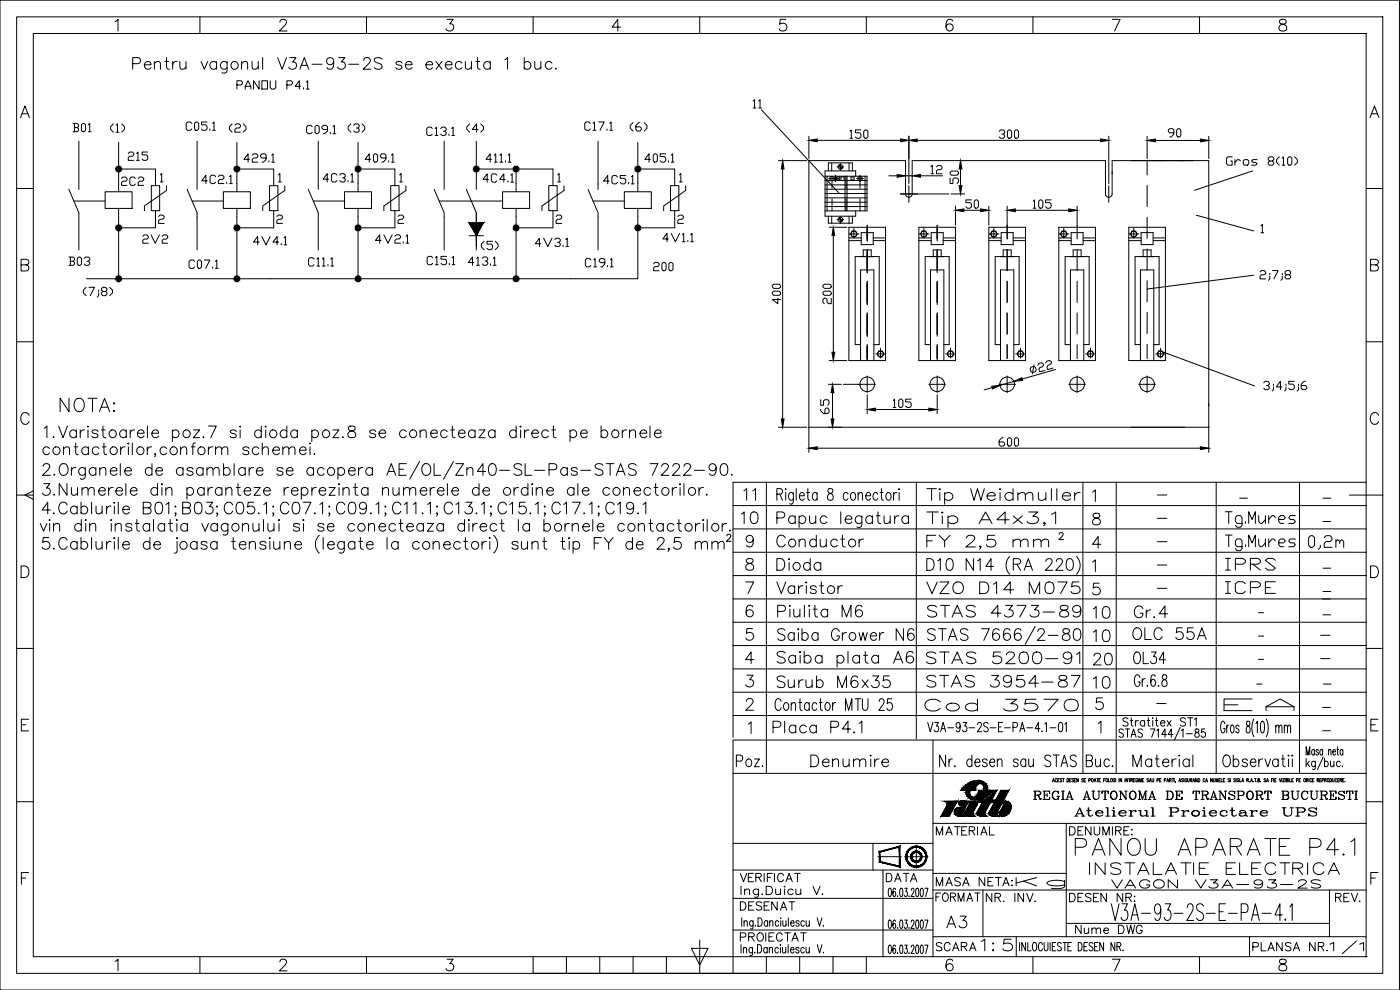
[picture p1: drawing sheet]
<svg xmlns="http://www.w3.org/2000/svg" width="420mm" height="297mm" viewBox="0 0 420 297" stroke-linecap="round" stroke-linejoin="round" font-family="sans-serif">
<defs><g id="words">
<text font-size="9.3" x="277.3" y="194.4">STAS 7666/2-80</text>
<text font-size="8.8" x="321.4" y="257.9">PANOU APARATE P4.1</text>
<g font-size="8.4">
<text x="276.9" y="152.4">Tip Weidmuller</text>
<text x="276.9" y="159.5">Tip A4x3,1</text>
<text x="232.1" y="201.4">Saiba plata A6</text>
</g>
<g font-size="7.9">
<text x="16.9" y="124.9">NOTA:</text>
<text x="276.9" y="166.2">FY 2,5 mm</text>
<text x="391.6" y="166.2">0,2m</text>
</g>
<g font-size="7.5">
<text x="11.3" y="155.9">4.Cablurile B01;B03;C05.1;C07.1;C09.1;C11.1;C13.1;C15.1;C17.1;C19.1</text>
<text x="397.9" y="287.5">1/1</text>
</g>
<g font-size="7.1">
<text x="221.9" y="151.3">11</text>
<text x="221.2" y="158.4">10</text>
<text x="231.8" y="165.5">Conductor</text>
<text x="366.5" y="172.2">IPRS</text>
<text x="231.8" y="179.2">Varistor</text>
<text x="276.9" y="179.2">VZO D14 M075</text>
<text x="366.5" y="179.2">ICPE</text>
<text x="232.1" y="186.3">Piulita M6</text>
<text x="277.3" y="186.3">STAS 4373-89</text>
<text x="327" y="186.6">10</text>
<text x="339.4" y="186.6">Gr.4</text>
<text x="232.1" y="193.3">Saiba Grower N6</text>
<text x="327" y="193.7">10</text>
<text x="338.7" y="193">OLC 55A</text>
<text x="276.9" y="200.4">STAS 5200-91</text>
<text x="327" y="200.7">20</text>
<text x="339" y="200.4">OL34</text>
<text x="232.1" y="207.4">Surub M6x35</text>
<text x="276.9" y="207.4">STAS 3954-87</text>
<text x="327" y="207.8">10</text>
<text x="276.2" y="214.5">Cod 3570</text>
<text x="366.2" y="214.5">EA</text>
<text x="230.7" y="221.2">Placa P4.1</text>
<text x="219.8" y="231.4">Poz.</text>
<text x="242" y="231.4">Denumire</text>
<text x="325.6" y="263.5">INSTALATIE ELECTRICA</text>
<text x="282.9" y="279.8">A3</text>
<text x="293.2" y="286.5">1:5</text>
</g>
<g font-size="6.6">
<text x="231.8" y="172.2">Dioda</text>
<text x="303.7" y="267.8">Kg</text>
</g>
<g font-size="6.2">
<text x="20.8" y="40.9">B01</text>
<text x="288.6" y="63.9">50</text>
<text x="308.7" y="63.9">105</text>
<text x="376.8" y="85.4">2;7;8</text>
<text x="235.3" y="92.4" transform="rotate(-90 235.3 92.4)">400</text>
<text x="220.8" y="274.5">DESENAT</text>
</g>
<g font-size="5.7">
<text x="69.8" y="27.9">PANOU P4.1</text>
<text x="224.7" y="33.5">11</text>
<text x="54.7" y="40.2">C05.1</text>
<text x="67.7" y="40.9">(2)</text>
<text x="90.7" y="41.3">C09.1</text>
<text x="103.4" y="40.9">(3)</text>
<text x="139" y="40.9">(4)</text>
<text x="174.3" y="40.2">C17.1</text>
<text x="188" y="40.6">(6)</text>
<text x="254" y="42.7">150</text>
<text x="298.4" y="42.7">300</text>
<text x="349.2" y="42.3">90</text>
<text x="37.4" y="49.4">215</text>
<text x="72" y="49.7">429.1</text>
<text x="108.3" y="49.7">409.1</text>
<text x="192.3" y="49.7">405.1</text>
<text x="278" y="53.3">12</text>
<text x="366.9" y="50.8">Gros 8(10)</text>
<text x="35.3" y="56.8">2C2</text>
<text x="59.3" y="56.4">4C2.1</text>
<text x="95.6" y="55.7">4C3.1</text>
<text x="143.6" y="55.7">4C4.1</text>
<text x="179.9" y="56.4">4C5.1</text>
<text x="288.6" y="56.4" transform="rotate(-90 288.6 56.4)">50</text>
<text x="41.6" y="74.1">2V2</text>
<text x="74.8" y="74.8">4V4.1</text>
<text x="111.5" y="74.1">4V2.1</text>
<text x="143.2" y="76.2">(5)</text>
<text x="159.5" y="75.1">4V3.1</text>
<text x="197.6" y="73.7">4V1.1</text>
<text x="19.4" y="80.8">B03</text>
<text x="55.4" y="81.8">C07.1</text>
<text x="127" y="80.8">C15.1</text>
<text x="139.3" y="80.8">413.1</text>
<text x="195.1" y="82.5">200</text>
<text x="250.5" y="92.4" transform="rotate(-90 250.5 92.4)">200</text>
<text x="249.8" y="125.2" transform="rotate(-90 249.8 125.2)">65</text>
<text x="266.7" y="123.5">105</text>
<text x="298.4" y="135.1">600</text>
<text x="309" y="240.9">REGIA AUTONOMA DE TRANSPORT BUCURESTI</text>
<text x="279.8" y="251.9">MATERIAL</text>
<text x="319.6" y="251.9">DENUMIRE:</text>
<text x="321.4" y="246.2">Atelierul Proiectare UPS</text>
<text x="220.8" y="265.6">VERIFICAT</text>
<text x="264.6" y="265.6">DATA</text>
<text x="279.8" y="267.1">MASA NETA:</text>
<text x="332.3" y="267.8">VAGON V3A-93-2S</text>
<text x="279.8" y="271.6">FORMAT</text>
<text x="294.9" y="271.6">NR. INV.</text>
<text x="319.6" y="271.6">DESEN NR:</text>
<text x="399.7" y="271.6">REV.</text>
<text x="321.7" y="281.2">Nume DWG</text>
<text x="220.8" y="283.6">PROIECTAT</text>
<text x="279.8" y="286.5">SCARA</text>
<text x="374.6" y="286.5">PLANSA NR.</text>
</g>
<g font-size="2.6">
<text x="346.1" y="149.9">-</text>
<text x="370.8" y="150.6">-</text>
<text x="395.8" y="150.6">-</text>
<text x="346.1" y="156.6">-</text>
<text x="395.8" y="157.7">-</text>
<text x="346.1" y="163.7">-</text>
<text x="346.1" y="170.7">-</text>
<text x="395.8" y="171.8">-</text>
<text x="346.1" y="177.8">-</text>
<text x="395.8" y="178.9">-</text>
<text x="376.4" y="185.2">-</text>
<text x="395.8" y="185.6">-</text>
<text x="395.8" y="181">-</text>
<text x="376.4" y="191.9">-</text>
<text x="395.1" y="191.9">-</text>
<text x="376.4" y="199">-</text>
<text x="395.1" y="199">-</text>
<text x="376.1" y="206.4">-</text>
<text x="395.8" y="206.4">-</text>
<text x="346.1" y="212.4">-</text>
<text x="395.8" y="213.4">-</text>
<text x="395.8" y="220.5">-</text>
</g>
</g></defs>
<!-- layer: 0 -->
<g fill="none" stroke="#000" stroke-width=".3">
<path d="M0 .1h420v296.9h-420zM5 5.1h410v286.9h-410zM10 10.1h400v276.9h-400zM34.6 6.5l.8-.7v3.5M60 5.1v5M84 6.6l.3-.6 1-.2a.85 .85 0 0 1 .5 1.3l-2 2.2h2.4M110 5.1v5M134.2 5.8h1.8l-1 1.3a1.12 1.12 0 0 1 1.2 1.3 1.12 1.12 0 0 1-1.5 .9l-.5-.2-.4-.5M160 5.1v5M186.2 8.1h-2.5l1.7-2.3v3.5M210 5.1v5M235.8 5.8h-1.6l-.2 1.5a1.23 1.23 0 0 1 1.9 0 1.23 1.23 0 0 1-.3 1.8 1.23 1.23 0 0 1-1.8-.5"/>
<path d="M260 5.1v5M285.9 6.3a1 1 0 0 0-1-.5 1 1 0 0 0-.8 .7 2.53 2.53 0 0 0 .3 2.6 1.09 1.09 0 0 0 1.6-.4 1.09 1.09 0 0 0-.7-1.5 1.09 1.09 0 0 0-1.4 .9M310 5.1v5M333.8 5.8h2.4l-1.7 3.5M360 5.1v5M384.2 6a.7 .7 0 0 0 .3 1.1 1.45 1.45 0 0 1 1.7 1.5 1.22 1.22 0 0 1-1.4 .7 1.22 1.22 0 0 1-1-1.2 1.59 1.59 0 0 1 1.7-1 .7 .7 0 0 0 .3-1.1l-.5-.2zM420 .1h.1M6.2 35.3l1.3-3.5 1.3 3.5M6.7 34.1h1.6M34 37.2l-.8 .8v.8l.8 .9M34.9 37.6l.4-.4v2.5M34.9 39.7h.8"/>
<path d="M36.5 37.2l.9 .8v.8l-.9 .9M129.7 38.6l-.4-.5h-.8l-.4 .5v1.6l.4 .4h.8l.4-.4M130.6 38.6l.4-.5v2.5M132.2 38.6l.5-.5h.8l.4 .5v.4l-.4 .4h-.4M133.5 39.4l.4 .4v.4l-.4 .4h-.8l-.5-.4M135.6 38.6l.4-.5v2.5M228.5 32.9l23.4 25.2M411.2 35.3l1.3-3.5 1.3 3.5M411.7 34.1h1.6M5 56.6h5M20.7 56.8l3 7v11.2M23.7 42.4v14.4"/>
<path d="M31.5 57.5h8.1v5h-8.1zM35.6 50.7h11.1v5M35.6 42.7v12.3M45.4 55.7h2.5v7.5h-2.5zM48.1 52.5l.4-.4v2.5M48.1 54.6h.8M50 55.7v1.4l-6.7 4.7v1.4M56.2 56.8l3 7v11.2M59.2 42.4v14.4M67 57.5h8.1v5h-8.1zM71.1 50.7h11v5M71.1 42.7v12.3"/>
<path d="M80.9 55.7h2.5v7.5h-2.5zM83.6 52.5l.4-.4v2.5M83.6 54.6h.8M85.5 55.7v1.4l-6.7 4.7v1.4M92.5 56.8l3 7v11.2M95.5 42.4v14.4M103.4 57.5h8.1v5h-8.1zM107.5 50.7h11v5M107.5 42.7v12.3M117.3 55.7h2.5v7.5h-2.5zM119.9 52.5l.5-.4v2.5M119.9 54.6h.9"/>
<path d="M121.8 55.7v1.4l-6.6 4.7v1.4M130.3 56.8l3 7v11.2M130.6 40.6h.8M133.3 42.4v14.4M134.7 40.2v.4M135.6 40.6h.8M140 56.8l2.9 7M142.9 42.4v14.4M142.9 50.7h23v5M147.5 47.8h-1.6l1.2-1.6v2.4M148.4 46.6l.4-.4v2.4M148.4 48.6h.8"/>
<path d="M150 46.6l.4-.4v2.4M150 48.6h.9M150.8 57.5h8.1v5h-8.1zM151.7 48.2v.4M152.5 46.6l.4-.4v2.4M152.5 48.6h.9M164.7 55.7h2.5v7.5h-2.5zM167.4 52.5l.4-.4v2.5M167.4 54.6h.8M169.3 55.7v1.4l-6.7 4.7v1.4M176.5 56.8l3 7v11.2M179.5 42.4v12.8"/>
<path d="M187.4 57.5h8.1v5h-8.1zM191.4 42.7v12.3M191.4 50.7h11.1v5M201.2 55.7h2.5v7.5h-2.5zM203.9 52.5l.4-.4v2.5M203.9 54.6h.8M205.8 55.7v1.4l-6.6 4.7v1.4M233.6 48.2h8.5M234.9 50.7v75M242.8 40.9v6.7M245.3 42.1h25M247.6 52.9h12.6v10.4h-12.6"/>
<path d="M247.6 55.5h12.6M247.6 56.8h12.6M247.6 58.1h12.6M247.6 59.4h12.6M247.6 54.2h12.6M248.2 52.9v10.4M248.6 51.3v-2.4h7.2v2.4M248.7 53.6h2M249.6 48.9v2.4M249.6 54.2a.6 .6 0 0 1-.4-1 .6 .6 0 0 1 1 0 .6 .6 0 0 1-.4 1M249.7 52.9v3.6M249.7 59.7v3.6"/>
<path d="M249.8 53.5h2M250.8 52.5v2M251.1 53.1h.9v.9h-.9zM251.2 50.1h2M251.7 49.6l.9 1.1M251.8 49.5l1 1M252.2 49.1v2M252.4 54.2v-1.1h.9v1.1M253.6 52.9v10.4M253.9 52.9v3.6M253.9 59.7v3.6M254.2 52.9v10.4"/>
<path d="M254.8 48.9v2.4M255.4 53.1h.9v.9h-.9zM256.8 52.9v-1.6h-9.2v13.6h9.2v-1.6M257.1 53.6h2M258 54.2a.61 .61 0 0 1-.4-1 .61 .61 0 0 1 1 0 .61 .61 0 0 1-.4 1M258.1 52.6v3.9M258.1 59.7v3.6M259.6 52.9v10.4M266.8 52.8h2.5M270.3 58.2h14.5M271.8 52.8h2M272.8 40.9v14.2"/>
<path d="M275.3 42.1h55M331.8 51.5v.6M332.8 40.9v14.2M333.8 51.5v.6M344.3 40.9v6.7M344.3 48.2v4.3M344.3 55.7v6.3M346.8 42.1h13.5M362.8 40.9v6.7M375.9 51.3l-17.4 5.8M410 56.6h5M6.3 79.5l2-.2a.82 .82 0 0 0 0-1.3l-2-.2v3.5h1.5a.92 .92 0 0 0 .9-.9 .92 .92 0 0 0-.9-.9"/>
<path d="M22.2 60.3h9.3M35.6 62.5v21.1M46.7 63.2v5.2h-11.1M47.6 64.9l.4-.4h.9l.4 .4v.5l-.4 .4h-.9l-.4 .4v.8h1.7M57.6 60.3h9.4M71.1 62.5v21.1M82.1 63.2v5.2h-11M83.1 64.9l.4-.4h.8l.5 .4v.5l-.5 .4h-.8l-.4 .4v.8h1.7M94 60.3h9.4M94.3 77.7l-.4-.4h-.9l-.4 .4v1.7l.4 .4h.9l.4-.4M95.1 77.7l.4-.4v2.5M95.1 79.8h.8"/>
<path d="M96.8 77.7l.4-.4v2.5M96.8 79.8h.8M98.4 79.4v.4M99.3 77.7l.4-.4v2.5M99.3 79.8h.8M107.5 62.5v21.1M118.5 63.2v5.2h-11M119.5 64.9l.4-.4h.8l.4 .4v.5l-.4 .4h-.8l-.4 .4v.8h1.6M131.8 60.3h19M140.8 70.7h4.3M142.9 63.8v11.2M142.9 63.8v3.1"/>
<path d="M154.9 62.5v21.1M165.9 63.2v5.2h-11M166.9 64.9l.4-.4h.8l.5 .4v.5l-.5 .4h-.8l-.4 .4v.8h1.7M177.3 78l-.4-.4h-.8l-.4 .4v1.7l.4 .4h.8l.4-.4M178 60.3h9.4M178.2 78l.4-.4v2.5M181.5 78.8h-1.2l-.5-.4v-.4l.5-.4h.8l.4 .4v1.2l-.8 .9h-.4M182.4 79.7v.4M183.2 78l.4-.4v2.5M191.4 62.5v21.1h-165.5M202.5 63.2v5.2h-11.1M203.4 64.9l.4-.4h.9l.4 .4v.5l-.4 .4h-.9l-.4 .4v.8h1.7"/>
<path d="M247.6 62h12.6M247.6 60.7h12.6M248.6 64.9v2.1h7.2v-2.1M248.8 68.2h5.3M249.6 64.9v2.1M250.1 70.7v35M251.2 65.9h2M251.7 65.5l.9 1M251.8 65.3l1 1.1M252.2 65.1v2M254.8 68.2h11v40h-11zM254.8 64.9v2.1"/>
<path d="M260.3 67.6v4.7M260.3 74.9v6.9M275.8 68.2h11v40h-11zM281.3 67.6v4.7M281.3 74.9v6.9M286.8 61.8v5.8M296.8 61.8v5.8M296.8 68.2h11v40h-11zM302.3 61.8v9.9M302.3 74.9v6.3M304.8 63.1h16M317.8 68.2h11v40h-11z"/>
<path d="M323.3 61.8v9.9M323.3 74.9v6.3M338.8 68.2h11v40h-11zM344.3 65.2v6.3M344.3 74.7v6.4M359 64.6l17.2 4.7M378.4 67.8l.5-.5v2.5M378.4 69.8h.9M411.3 79.5l2-.2a.82 .82 0 0 0 0-1.3l-2-.2v3.5h1.5a.92 .92 0 0 0 .9-.9 .92 .92 0 0 0-.9-.9M25.8 86.2l-.8 .8v.9l.8 .8M26.7 86.2h1.6l-1.2 2.5M29.6 87.9v.8l-.4 .4"/>
<path d="M29.6 87v.5M30.9 87.5l-.5-.5v-.4l.5-.4h.8l.4 .4v.4l-.4 .5h-.8l-.5 .4v.4l.5 .4h.8l.4-.4v-.4l-.4-.4M32.9 86.2l.9 .8v.9l-.9 .8M178.2 80.1h.8M183.2 80.1h.8M260.3 84.4v7M260.3 93.9v7M281.3 84.4v7M281.3 93.9v7M302.3 84.4v6.3M302.3 93.9v6.4M323.3 84.4v6.3"/>
<path d="M323.3 93.9v6.4M344.3 84.2v6.4M344.3 93.8v6.3M376.2 82.6l-31.9 4.1M5 102.5h5M248.6 115.3h3.9M248.8 108.2h5.3M253.1 115.3h9.7M260.3 103.4v4.8M260.3 112.8v5M260.3 118.4v5.7M278.8 115.3h5"/>
<path d="M281.3 103.4v4.8M281.3 112.8v5M281.3 118.4v5.7M297.7 116.3l-2.4 .7M299.8 115.3h5M302.3 103.4v4.2M302.3 112.8v5M304.4 114.4l-4.3 1.2M309.4 110.1l.9-.2 .5 .3 .2 .8-.3 .5-.8 .3-.5-.3-.2-.8zM310.3 109.5l-.5 2.7M311.4 109.6l.3-.5 .8-.3 .6 .3 .1 .4-.3 .5-.8 .3-.3 .5 .2 .8 1.6-.5M313.8 108.9l.3-.5 .8-.3 .6 .3 .1 .4-.3 .6-.8 .2-.3 .5 .2 .8 1.6-.5"/>
<path d="M316.8 110.9l-10 2.8M320.8 115.3h5M323.3 103.4v4.2M323.3 112.8v5M341.8 115.3h5M344.3 103.3v4.3M344.3 112.8v5M348.3 105.3l28.2 10.5M379.3 114.8l.4-.4h.8l.4 .4v.4l-.4 .5h-.4M380.5 115.7l.4 .4v.4l-.4 .4h-.8l-.4-.4M382.2 116.1v.8l-.4 .4M382.2 115.2v.5"/>
<path d="M384.7 116.1h-1.7l1.3-1.7v2.5M385.9 116.1v.8l-.4 .4M385.9 115.2v.5M388.4 114.4h-1.6v.8h1.2l.4 .5v.8l-.4 .4h-.8l-.4-.4M389.7 116.1v.8l-.4 .4M389.7 115.2v.5M391.8 114.4h-.4l-.9 .8v1.3l.4 .4h.9l.4-.4v-.4l-.4-.4h-1.3M410 102.5h5M8.7 124.6a1.29 1.29 0 0 0-1.4-.8 1.29 1.29 0 0 0-1.1 1.3 1.54 1.54 0 0 0 .4 1.7 1.54 1.54 0 0 0 1.6 .3l.5-.6M233.6 128.2h8.5M242.8 128.2v7.5M245.3 134.5h115"/>
<path d="M262.8 122.9h16M362.8 121.1v.7M362.8 128v7.7M413.7 124.6a1.28 1.28 0 0 0-1.4-.8 1.28 1.28 0 0 0-1.1 1.3 1.53 1.53 0 0 0 .4 1.7 1.53 1.53 0 0 0 1.6 .3l.5-.6M5 148.5h5M10 147.3l-2.5 1.2 2.5 1.3M220 158.7h190.1M220 151.7h190.1M230 144.7v77M275 144.7v77M325 144.7v77M335 144.7v77"/>
<path d="M365 144.7v77M367.8 153.5h2M368.8 153.5v3.5M372.8 157h-1.5l-.5-.5v-1.2l.5-.6h1l.5 .6v2.3l-.5 .6h-1l-.5-.6M373.8 156.5v.5M374.8 157v-3.5l1 2.4 1-2.4v3.5M377.8 154.7v1.8l.5 .5h.5l1-1.1M379.8 154.7v2.3M380.8 154.7v2.3M382.8 155.3l-.5-.6h-.5l-1 1.2M383.8 155.9h1.5l.5-.6-.5-.6h-1l-.5 .6v1.2l.5 .5h1M388.8 154.7h-1.5l-.5 .6 .5 .6h1l.5 .6-.5 .5h-1.5"/>
<path d="M390 144.7v77M405 148.5h10M410.1 144.7h-190.1v76.6M6.3 169.8h1.2a1.87 1.87 0 0 1 1.2 1.7 1.87 1.87 0 0 1-1.2 1.8h-1.2zM220 179.7h190.1M220 172.7h190.1M220 165.7h190.1M367.8 160.5h2M368.8 160.5v3.5M372.8 164h-1.5l-.5-.5v-1.2l.5-.6h1l.5 .6v2.3l-.5 .6h-1l-.5-.6M373.8 163.5v.5M374.8 164v-3.5l1 2.4 1-2.4v3.5"/>
<path d="M377.8 161.7v1.8l.5 .5h.5l1-1.1M379.8 161.7v2.3M380.8 161.7v2.3M382.8 162.3l-.5-.6h-.5l-1 1.2M383.8 162.9h1.5l.5-.6-.5-.6h-1l-.5 .6v1.2l.5 .5h1M388.8 161.7h-1.5l-.5 .6 .5 .6h1l.5 .6-.5 .5h-1.5M411.3 169.8h1.2a1.87 1.87 0 0 1 1.2 1.7 1.87 1.87 0 0 1-1.2 1.8h-1.2zM5 194.5h5M220 193.7h190.1M220 186.7h190.1M410 194.5h5M6.4 217.5h1.3"/>
<path d="M8.6 215.8h-2.2v3.5h2.2M220 214.7h190.1M220 207.7h190.1M220 200.7h190.1M411.4 217.5h1.3M413.6 215.8h-2.2v3.5h2.2M230 222v10M280 222v65M288.3 237.1h1.2M289.3 236l-.3 .3M290.4 236.2a2.34 2.34 0 0 0 1.5 3.7M291.1 237.1a1.48 1.48 0 0 0 .6 2"/>
<path d="M291.7 239.2h.2M291.8 236.2l-.1 .9h.9v-.4M291.9 239.2l.4 .1M292.7 236.4l-.1 .3M292.7 236.3v.1M293.2 234.3l-1.3 .1-1.2 .5M293.2 234.3l1.5 .2 1 .6M293.6 238l-.5 .9-.8 .4M293.6 238h.1M293.6 237.9v.1M293.6 237.9h.1M293.7 237.1h1l-.2 1"/>
<path d="M293.7 237.6l-.1 .3M293.7 237.1v.5M293.7 237.6h.1M293.7 235.1l-1 1.2M294.1 235l-.4 .1M294.1 235l.6 .2a1.37 1.37 0 0 1 .7 1.5M295.4 236.7l-.1 .4M295.7 235.1l.2 .2M295.7 239.8l-1 .4-1.4 .2M295.9 235.3l.5 1-.1 .8M296.3 237.1l-.4 1M296.8 237.1h1.3"/>
<path d="M297 238.9l1.6-1.8h.5l-1.5 3h1.4l-.4 .7h-1.4l-1.6 3 .1 .7 .5 .4h-1.7a1.01 1.01 0 0 1-1.2-1.2l1.5-2.9h-1.4M297.5 237.8h.1M300.4 237.1h2.4l-3.6 6.7 .1 .7 .5 .4h-1.7a1 1 0 0 1-1.2-1.2l1.3-2.6h.6l.8-1.4h-.6zM315.9 234.6l.3-1 .3 1M316 234.3h.3M317.2 233.8a.29 .29 0 0 0-.3-.2 .29 .29 0 0 0-.2 .4v.2a.29 .29 0 0 0 .2 .4 .29 .29 0 0 0 .3-.2M317.4 234.1h.3M317.9 233.6h-.5v1M318.7 233.7h-.6l.5 .5a.27 .27 0 0 1-.1 .4 .27 .27 0 0 1-.4-.2M318.9 233.6h.5M319.1 233.6v1M320.2 233.6a.5 .5 0 0 1 .6 .5 .5 .5 0 0 1-.6 .5z"/>
<path d="M321 234.1h.3M321.5 233.6h-.5v1M322.2 233.7h-.5l.4 .5a.27 .27 0 0 1 0 .4 .27 .27 0 0 1-.4-.2M322.4 234.1h.3M322.9 233.6h-.5v1M323.6 233.6v1l-.5-1v1M325 222v10M325.1 233.7h-.5l.5 .5a.27 .27 0 0 1-.1 .4 .27 .27 0 0 1-.4-.2M325.4 234.1h.3M325.8 233.6h-.4v1M326.8 234.1h.4v-.5h-.4v1M327.7 233.6h.1a.48 .48 0 0 1 .3 .5 .48 .48 0 0 1-.4 .4z"/>
<path d="M328.3 234.6l.3-1 .3 1M328.5 234.3h.3M329.2 233.6h.5M329.4 233.6v1M329.8 234.1h.3M330.3 233.6h-.5v1M331.2 234.1h.3M331.7 233.6h-.5v1M332 233.6h.1a.48 .48 0 0 1 .4 .5 .48 .48 0 0 1-.5 .4zM332.7 233.6v1h.4M333.4 233.6h.1a.48 .48 0 0 1 .4 .5 .48 .48 0 0 1-.5 .4zM334.6 233.7h-.5l.4 .5a.27 .27 0 0 1 0 .4 .27 .27 0 0 1-.4-.2"/>
<path d="M334.8 233.6v1M335 222v10M335.8 233.6v1M336.6 233.6v1l-.5-1v1M337.6 233.6v1M338.4 233.6v1l-.5-1v1M338.7 233.6h.5M339 233.6v1M339.4 234.1l.4-.1v-.4h-.4v1M339.6 234.1l.3 .5M340.2 234.1h.3M340.6 233.6h-.4v1"/>
<path d="M341.4 233.8a.29 .29 0 0 0-.3-.2 .29 .29 0 0 0-.2 .4v.2a.29 .29 0 0 0 .2 .4 .29 .29 0 0 0 .3-.4h-.2M341.6 233.6v1M341.9 234.6v-1l.3 1 .3-1v1M342.8 234.1h.3M343.3 233.6h-.5v1M344.7 233.7h-.5l.4 .5a.27 .27 0 0 1 0 .4 .27 .27 0 0 1-.4-.2M344.9 234.6l.3-1 .3 1M345 234.3h.4M345.7 233.6v.7l.3 .3 .3-.3v-.7M347.2 234.1h.5v-.5h-.5v1M348 234.1h.3M348.5 233.6h-.5v1"/>
<path d="M349.4 234.1h.5v-.5h-.5v1M350.2 234.6l.3-1 .3 1M350.3 234.3h.4M351 234.1l.4-.1v-.4h-.4v1M351.2 234.1l.3 .5M351.8 233.6h.5M352 233.6v1M352.4 233.6v1M353.8 234.6l.3-1 .3 1M353.9 234.3h.4M355.1 233.7h-.5l.4 .5a.27 .27 0 0 1 0 .4 .27 .27 0 0 1-.4-.2M355.3 233.6v1"/>
<path d="M356.2 233.8a.29 .29 0 0 0-.4-.2 .29 .29 0 0 0-.2 .4v.2a.29 .29 0 0 0 .3 .4 .29 .29 0 0 0 .3-.4h-.2M356.4 233.6v.7l.2 .3 .3-.2v-.8M357.2 234.1l.4-.1v-.4h-.4v1M357.4 234.1l.3 .5M358 234.6l.3-1 .2 1M358.1 234.3h.3M359.3 233.6v1l-.5-1v1M359.6 233.6a.5 .5 0 0 1 .5 .5 .5 .5 0 0 1-.5 .5zM361.6 233.8a.29 .29 0 0 0-.4-.2 .29 .29 0 0 0-.2 .4v.2a.29 .29 0 0 0 .2 .4 .29 .29 0 0 0 .4-.2M361.8 234.6l.3-1 .3 1M361.9 234.3h.4M363.8 233.6v1l-.5-1v1"/>
<path d="M364.1 233.6l.2 1 .3-.2v-.8M364.9 234.6v-1l.3 1 .3-1v1M365 222v10M365.8 234.1h.3M366.3 233.6h-.5v1M366.5 233.6v1h.5M367.1 234.1h.3M367.6 233.6h-.5v1M369 233.7h-.5l.5 .5a.27 .27 0 0 1-.1 .4 .27 .27 0 0 1-.4-.2M369.3 233.6v1M370.8 233.7h-.5l.4 .5a.27 .27 0 0 1 0 .4 .27 .27 0 0 1-.4-.2M371 233.6v1"/>
<path d="M371.8 233.8a.29 .29 0 0 0-.3-.2 .29 .29 0 0 0-.2 .4v.2a.29 .29 0 0 0 .3 .4 .29 .29 0 0 0 .2-.4h-.1M372.1 233.6v1h.4M372.7 234.6l.3-1 .3 1M372.8 234.3h.4M374.2 234.1l.4-.1 .1-.3-.5-.1v1M374.4 234.1l.3 .5M375.3 234.6l.3-1 .3 1M375.4 234.3h.4M376.5 233.6h.5M376.8 233.6v1M377.5 234.1l.5-.1v-.3l-.5-.1v1l.5-.1-.1-.4M379.9 233.7h-.5l.4 .5a.27 .27 0 0 1 0 .4 .27 .27 0 0 1-.4-.2"/>
<path d="M380.1 234.6l.3-1 .3 1M380.2 234.3h.4M381.6 234.1h.3M382.1 233.6h-.5v1M382.3 233.6v1M382.6 234.1h.2M383 233.6h-.4v1M383.9 233.6l.3 1 .3-1M384.7 233.6v1M385 233.6h.5l-.5 1h.5M385.7 233.6v1M386 234.1l.4-.1 .1-.3-.5-.1v1l.5-.1-.2-.4"/>
<path d="M386.8 233.6v1M387.1 233.6v1h.4M387.7 234.1h.3M388.2 233.6h-.5v1M389.1 234.1h.4l.1-.4-.5-.1v1M389.9 234.1h.2M390 222v10M390.3 233.6h-.4v1M391.4 233.6h.1a.48 .48 0 0 1 .4 .5 .48 .48 0 0 1-.5 .4zM392.1 234.1l.4-.1v-.3l-.4-.1v1M392.3 234.1l.3 .5M392.8 233.6v1"/>
<path d="M393.7 233.8a.29 .29 0 0 0-.4-.2 .29 .29 0 0 0-.2 .4v.2a.29 .29 0 0 0 .2 .4 .29 .29 0 0 0 .4-.2M393.9 234.1h.3M394.4 233.6h-.5v1M395.3 234.1l.4-.1v-.4h-.4v1M395.5 234.1l.3 .5M396.1 234.1h.3M396.5 233.6h-.4v1M396.8 234.1h.4v-.4l-.4-.1v1M397.5 234.1l.5-.1v-.3l-.5-.1v1M397.8 234.1l.2 .5M398.4 233.6h.1a.48 .48 0 0 1 .4 .5 .48 .48 0 0 1-.5 .4zM399.1 233.6a.5 .5 0 0 1 .5 .5 .5 .5 0 0 1-.5 .5z"/>
<path d="M399.9 233.6v.7l.2 .3 .3-.2v-.8M401.2 233.8a.29 .29 0 0 0-.3-.2 .29 .29 0 0 0-.2 .4v.2a.29 .29 0 0 0 .2 .4 .29 .29 0 0 0 .3-.2M401.5 234.1h.2M401.9 233.6h-.4v1M402.2 234.1l.4-.1v-.3l-.4-.1v1M402.4 234.1l.3 .5M402.9 234.1h.3M403.4 233.6h-.5v1M410 232h-190v60M410 222h-190v10M5 240.5h5M220 253h60"/>
<path d="M262 253v8M263.5 257h7M271.5 257h7M275 253.5v7M280 247h130M283.3 240.4h4.1M286.9 241.1l-2 3.8h-2.5l1.8-3.2M289.2 243.4l.7-1.3-2.2 .2a1.29 1.29 0 0 0-1.2 1.3 1.29 1.29 0 0 0 1.3 1.3h2l-.7-.4M290.5 240.4h1.4M290.6 240.4l.2 .3 .2 .5-1.4 2.5a1 1 0 0 0 1.2 1.2h1.8l-.5-.4-.2-.5 1.2-2.4M301.2 240.4a1.99 1.99 0 0 1 2.1 1.1 1.99 1.99 0 0 1-.4 2.3l-.8 .8a1.86 1.86 0 0 1-1.8 .1M301.3 241.5l-1.4 2.5 .4 .7"/>
<path d="M320 247v34M410 240.5h5M6.4 263.5h1.3M8.6 261.8h-2.2v3.5M220 279h60M220 269.5h60M220 261h60M222.4 265.9v2.5M222.6 275.4v2.5M223.3 276.7l.4-.5 .5 .2 .1 1.5M223.3 276.2v1.7M223.5 267.2a.99 .99 0 0 1 1.3-.3l.1 1.5"/>
<path d="M223.5 266.7v1.7M226 276.2l-.1 2.3-.2 .2-.5-.1M226 276.6l-.2-.2a.81 .81 0 0 0-.9 .5 .81 .81 0 0 0 .5 1l.6-.3M227.5 275.4a1.35 1.35 0 0 1 1.3 .9 1.35 1.35 0 0 1-.4 1.5l-.9 .1zM227.7 266.7v2a.75 .75 0 0 1-1.3 .4M227.7 267.1a.89 .89 0 0 0-1.4-.2 .89 .89 0 0 0 0 1.3 .89 .89 0 0 0 1.4-.1M229.9 265.9h1a1.29 1.29 0 0 1 1 1.3 1.29 1.29 0 0 1-1 1.2h-1zM230.4 276.6l-.2-.2a.81 .81 0 0 0-1 .5 .81 .81 0 0 0 .6 1l.6-.3M230.4 276.2v1.7M231 276.7l.4-.5 .5 .2 .1 1.5M231 276.2v1.7M232.8 266.7l.1 1.6a.98 .98 0 0 0 1.4-.4"/>
<path d="M233.7 276.6l-.2-.2a.81 .81 0 0 0-.9 .5 .81 .81 0 0 0 .5 1l.6-.3M234.3 266.7v1.7M234.3 276.2v1.7M234.9 276.2l.1 1.6 .5 .1 .4-.5M235.5 266.7v1.7M235.9 276.2v1.7M236.6 275.4v2.5M237.3 277h1l-.1-.6a.81 .81 0 0 0-1 .5 .81 .81 0 0 0 .5 1l.6-.3M238.1 267.1a.88 .88 0 0 0-1.4-.2 .88 .88 0 0 0 0 1.3 .88 .88 0 0 0 1.4-.1M238.9 266.7l.1 1.6a.98 .98 0 0 0 1.3-.4M239.8 276.6a.5 .5 0 0 0-.5-.4 .5 .5 0 0 0-.4 .4l.8 .6 .1 .4a.5 .5 0 0 1-.5 .3 .5 .5 0 0 1-.4-.3M240.3 266.7v1.7"/>
<path d="M241.4 276.6l-.2-.2a.81 .81 0 0 0-.9 .5 .81 .81 0 0 0 .5 1l.6-.3M241.9 276.2l.1 1.6 .4 .1 .5-.5M242.9 276.2v1.7M244 265.9l1.1 2.5 1-2.5M245.2 275.4l.7 2.5 .7-2.5M246.8 268.2l-.1 .1h.3M247.1 277.7v.2l.1-.1M265 261v26M266.8 266.6l.3-.1 .4 .5v1.5l-.4 .5-.3-.1-.2-.4zM266.8 276.2l.3-.1 .4 .4v1.6l-.4 .5-.3-.2-.2-.3zM268.8 266.9l-.4-.4a1.79 1.79 0 0 0 0 2.5 .89 .89 0 0 0 0-1.5l-.5 .7M268.8 276.4l-.4-.3a1.8 1.8 0 0 0 0 2.5 .9 .9 0 0 0 0-1.6l-.5 .7"/>
<path d="M269.4 268.8l.1 .1M269.4 278.3l.1 .1M270.2 266.6l.3-.1 .4 .5v1.5l-.4 .5-.3-.1-.1-.4zM270.2 276.2l.3-.1 .4 .4v1.6l-.4 .5-.4-.5zM271.5 266.5h.8l-.5 1a.82 .82 0 0 1 .5 .8 .82 .82 0 0 1-.6 .7l-.3-.5M271.5 276.1h.8l-.5 .9a.83 .83 0 0 1 .5 .8 .83 .83 0 0 1-.6 .8l-.3-.5M272.8 268.8l.1 .1M272.8 278.3l.1 .1M273.5 267.1l.3-.6 .4 .2v.8l-.8 1.5h1M273.5 276.7l.3-.6 .4 .2v.7l-.8 1.6h1M275 266.6l.3-.1 .4 .5v1.5l-.4 .5-.3-.1-.1-.4zM275 276.2l.3-.1 .4 .4v1.6l-.4 .5-.4-.5z"/>
<path d="M276.4 266.6l.3-.1 .4 .5v1.5l-.4 .5-.3-.1-.2-.4zM276.4 276.2l.3-.1 .4 .4v1.6l-.4 .5-.3-.2-.2-.3zM277.5 266.5h1l-.7 2.5M277.5 276.1h1l-.7 2.5M280 267h130M280 262.1h40M295 267v14M320 277h79M333.5 271.2l1.2 5 1.2-5M336.7 271.2h1.7l-.9 1.9h.4a2 2 0 0 1-.3 3.1 .94 .94 0 0 1-1.1-1M339.4 276.2l1.2-5 1.1 5M339.8 274.5h1.5"/>
<path d="M342.6 274h2.7M348.4 272.8l-.2 .8-.7 .7a1.67 1.67 0 0 1-1-1.6 1.67 1.67 0 0 1 1-1.5l.4 .2a5.3 5.3 0 0 1 0 4.5l-.7 .3-.4-.3-.2-.4M349.7 271.2h1.6l-.9 1.9h.5a1.98 1.98 0 0 1-.3 3.1 .95 .95 0 0 1-1.2-1M352.3 274h2.7M356.3 272.4l.3-1 .9-.2a1.79 1.79 0 0 1 .1 2.6l-1.4 2.4h2M361.2 271.9a1.12 1.12 0 0 0-1.9-.4 1.12 1.12 0 0 0 .4 1.8 1.79 1.79 0 0 1 1.5 2.2 1.08 1.08 0 0 1-1.1 .7 1.08 1.08 0 0 1-1-.7M362 274h2.7M365.9 273.6h1.2M367.8 271.2h-1.9v5h1.9M368.7 274h2.6M372.5 273.8h1.3a1.48 1.48 0 0 0 0-2.6h-1.3v5M375.6 276.2l1.2-5 1.1 5"/>
<path d="M376 274.5h1.5M378.8 274h2.7M384.9 274.5h-2.2l1.4-3.3v5M385.7 275.7v.5l.2-.3M387.1 272.1l.7-.9v5M399 267v14M411.4 263.5h1.3M413.6 261.8h-2.2v3.5M34.6 288.5l.8-.7v3.5M60 287v5M84 288.6l.3-.6a1.13 1.13 0 0 1 1.5 .1 1.11 1.11 0 0 1-.3 1.5l-1.7 1.7h2.4M110 287v5"/>
<path d="M134.2 287.8h1.8l-1 1.3a1.13 1.13 0 0 1 1.2 1.3 1.13 1.13 0 0 1-1.5 .9l-.5-.2-.4-.5M160 287v5h100v-5M170 287v5M180 287v5M190 287v5M200 287v5M207.5 284.5h5l-2.5 5zM210 282v10M222.4 283.4v2.5M223.1 284.7l.4-.4 .5 .1 .1 1.5M223.1 284.3v1.6M225.8 284.3l-.1 2.2-.2 .3-.5-.2"/>
<path d="M225.8 284.6l-.1-.2a.8 .8 0 0 0-1 .5 .8 .8 0 0 0 .5 1l.6-.3M226.5 285.7v.2l.1-.1M227.3 283.4a1.34 1.34 0 0 1 1.3 .9 1.34 1.34 0 0 1-.4 1.5l-.9 .1zM230 287v5M230.3 284.6l-.2-.2a.8 .8 0 0 0-1 .5 .8 .8 0 0 0 .5 1l.7-.3M230.3 284.3v1.6M230.9 284.7l.4-.4 .5 .1v1.5M230.9 284.3v1.6M233.6 284.6l-.2-.2a.8 .8 0 0 0-.9 .5 .8 .8 0 0 0 .5 1l.6-.3M234.2 284.3v1.6M234.8 284.3l.1 1.5 .5 .1 .4-.4M235.8 284.3v1.6"/>
<path d="M236.5 283.4v2.5M237.2 285h1.1l-.2-.6a.8 .8 0 0 0-1 .5 .8 .8 0 0 0 .6 1l.6-.3M239.8 284.6a.51 .51 0 0 0-.5-.4 .51 .51 0 0 0-.5 .4l.1 .3 .8 .3 .1 .4a.5 .5 0 0 1-.5 .3 .5 .5 0 0 1-.5-.3M240 287v5M241.4 284.6l-.2-.2a.8 .8 0 0 0-1 .5 .8 .8 0 0 0 .6 1l.6-.3M241.9 284.3l.1 1.5 .4 .1 .5-.4M242.9 284.3v1.6M245.3 283.4l.7 2.5 .7-2.5M247.1 285.7l.1 .1M250 287v5M266.8 283.7l.3-.1 .4 .5v1.5l-.4 .5-.3-.1-.2-.4zM268.8 283.9l-.4-.3a1.79 1.79 0 0 0 0 2.5 .89 .89 0 0 0 0-1.6l-.5 .7"/>
<path d="M269.4 285.8l.1 .2M270.2 283.7l.3-.1 .4 .5v1.5l-.4 .5-.3-.1-.1-.4zM271.5 283.6h.8l-.5 .9a.82 .82 0 0 1 .5 .9 .82 .82 0 0 1-.6 .7l-.3-.5M272.8 285.8l.1 .2M273.5 284.2l.3-.6 .4 .2v.7l-.8 1.6h1M275 283.7l.3-.1 .4 .5v1.5l-.4 .5-.3-.1-.1-.4zM276.4 283.7l.3-.1 .4 .5v1.5l-.4 .5-.3-.1-.2-.4zM277.5 283.6h1l-.7 2.5M280 281h130M285.9 288.3a1.05 1.05 0 0 0-1.5-.3 2.71 2.71 0 0 0 0 3.1 1.09 1.09 0 0 0 1.6-.5 1.09 1.09 0 0 0-.7-1.4 1.09 1.09 0 0 0-1.4 .9M307.8 282.8v2.5l-1.1-2.5v2.5M308.5 282.8v2.5h.9"/>
<path d="M310 287v5M310.2 282.9l.1-.1a1.42 1.42 0 0 1 .5 2.4l-.1 .1a1.42 1.42 0 0 1-.5-2.4zM312.9 283.4a.65 .65 0 0 0-.9-.6 .65 .65 0 0 0-.4 .9v.6a.65 .65 0 0 0 .4 1 .65 .65 0 0 0 .9-.6M313.4 282.8v2.1a.52 .52 0 0 0 .5 .4 .52 .52 0 0 0 .5-.4l.1-2.1M315.2 282.8v2.5M315.8 284h.7M316.9 282.8h-1.1v2.5h1.1M318.5 283.2a.59 .59 0 0 0-.9-.3 .59 .59 0 0 0 .1 1l.5 .2a.63 .63 0 0 1 .3 .9 .63 .63 0 0 1-1 .2l-.1-.3M319 282.8h1.2M319.6 282.8v2.5M320.5 284h.6M321.6 282.8h-1.1v2.5h1.1"/>
<path d="M323.6 282.8h.6a1.6 1.6 0 0 1 0 2.5h-.6zM325.3 284h.7M326.4 282.8h-1.1v2.5h1.1M328 283.2a.59 .59 0 0 0-.9-.3 .59 .59 0 0 0 .1 1l.5 .2a.63 .63 0 0 1 .2 1 .63 .63 0 0 1-1-.2M328.5 284h.7M329.6 282.8h-1.1v2.5h1.1M331.2 282.8v2.5l-1.1-2.5v2.5M333.8 287.8h2.4l-1.7 3.5M334.6 282.8v2.5l-1.2-2.5v2.5M335.2 284l1-.1 .2-.4-.2-.6-1-.1v2.5M335.8 284l.6 1.3M337 285.1l.1 .1"/>
<path d="M360 287v5M384.2 288a.7 .7 0 0 0 .3 1.1 1.46 1.46 0 0 1 1.7 1.5 1.22 1.22 0 0 1-1.4 .7 1.22 1.22 0 0 1-1-1.2 1.61 1.61 0 0 1 1.7-1 .7 .7 0 0 0 .3-1.1l-.5-.2z"/>
<circle cx="250.8" cy="53.5" r=".27"/>
<circle cx="252.2" cy="50.1" r=".7"/>
<circle cx="252.2" cy="65.9" r=".7"/>
</g>
<g fill="#000" stroke="#000" stroke-width=".3">
<path d="M234.9 48.2l.4 2.5h-.8zM242.8 42.1l2.5-.4v.8zM269.3 52.3l2.5 .5-2.5 .4zM270.3 41.7l2.5 .4-2.5 .4zM272.8 42.1l2.5-.4v.8zM273.8 52.8l2.5-.5v.9zM288.3 48.2l.4 2.5h-.9zM330.3 41.7l2.5 .4-2.5 .4zM344.3 42.1l2.5-.4v.9zM360.3 41.7l2.5 .4-2.5 .5zM35.6 68.4h.8l-.1 .1zM71.1 68.4h.7v.1z"/>
<path d="M107.5 68.4h.7v.1zM141 67h3.9l-1.9 3.5zM154.9 68.4h.7v.1zM191.4 68.4h.8v.1zM250.1 68.2l.4 2.5h-.8zM294.3 62.7l2.5 .4-2.5 .4zM302.3 63.1l2.5-.4v.8zM320.8 62.7l2.5 .4-2.5 .4zM35.6 83.6h.8l-.1 .2zM71.1 83.6h.7v.2zM107.5 83.6h.7v.2zM154.9 83.6h.7v.2z"/>
<path d="M249.9 115.3l.4 2.5h-.9zM249.7 105.7h.8l-.4 2.5zM297.6 115.9l2.5-.3-2.2 1.1zM304.4 114.4l2.3-1.1 .2 .8zM234.5 125.7h.8l-.4 2.5zM242.8 134.5l2.5-.4v.8zM249.4 125.7h.9l-.4 2.5zM260.3 122.9l2.5-.4v.8zM278.8 122.5l2.5 .4-2.5 .4zM360.3 134.1l2.5 .4-2.5 .4zM293.5 238.2l1.4 1.5-1.6-1.1zM293.7 234.3l.9 .1z"/>
<path d="M293.7 235.2l.5-.1zM294.3 235.1l.4 .1zM294.5 238.1l.9 .8-.5 .8zM294.6 234.4l.5 .2zM293.3 238.6l1.6 1.1zM295.1 234.6l.7 .6zM294.5 238.1h1.4l-.5 .8zM295.4 238.9l.4 .4-.9 .4zM295.9 238.1l-.1 1.2-.4-.4zM295.9 238.1l.5 .8-.6 .4zM296.3 236.2l.1 .6zM296.1 239.6l.4-.3 1.1 .8z"/>
<path d="M284.2 241.4l2.7-.3-2.7 .6zM286.5 243.7l2.5 .2 .1 .6zM287.7 240.9v.3zM288.8 240.2l.1 1.6zM288.9 241.8h.2zM289.6 243.7v.5zM289.6 244.2l.2 .4zM290.7 240.6l.2 .4zM290.8 244.9l1.5-.2 .3 .2zM289.8 244.6l1 .3zM292 244l.1 .5zM292.9 240.7l.3 .4z"/>
<path d="M293.2 241.1l-.1 .5zM293.3 243.7l-.1 .5zM293.2 244.2l.3 .4zM293.3 240.4h.5l-.4 .4zM293.8 240.4l1.2-.1zM293.5 244.6l1 .3zM295.6 244.1l.1 .4zM295.6 243.7v.2zM296.9 243.7l-.1 .5zM296.8 244.2l.3 .4zM297.6 240.1h1.4l-.4 .7zM297.1 244.6l1 .3z"/>
<path d="M299.2 244.1l.1 .4zM299.3 243.7l-.1 .2zM300 243.8v.5zM300 244.3l.3 .4zM301.9 240.4l-.6 1.1zM300.3 244.7l1 .2zM301.6 240.4l-.3 .9zM301.4 240.8v.2zM301.9 244.7l.8-.7zM303.3 243.1l-.6 .9zM303.5 242l-.2 1.1z"/>
<path d="M35.1 50.1l.5 .6-.3-.7zM35 50.3l.1-.2 .5 .6zM35 50.3l-.1 .1 .7 .3z"/>
<path d="M35.6 50v.7l.2-.7zM35.4 50h.2v.7zM35.3 50l.3 .7-.2-.7z"/>
<path d="M34.9 68.5v.2l.7-.3zM34.9 68.7l.7-.3-.6 .4zM35 68.8l.1 .1 .5-.5z"/>
<path d="M34.9 68v.2l.7 .2zM34.9 68.2l.7 .2h-.7zM34.9 68.4v.1l.7-.1z"/>
<path d="M35.6 68.4l-.5 .5 .2 .1zM35.6 68.4l-.2 .7-.1-.1zM35.6 68.4l-.2 .7h.2z"/>
<path d="M35.1 67.8l.5 .6-.3-.7zM35 67.9l.1-.1 .5 .6zM35 67.9l-.1 .1 .7 .4z"/>
<path d="M35.6 68.4v.7h.2zM35.6 68.4l.3 .6-.1 .1zM35.6 68.4l.3 .6 .2-.1z"/>
<path d="M35.6 67.6v.8l.2-.8zM35.4 67.6h.2v.8zM35.3 67.7l.3 .7-.2-.8z"/>
<path d="M35.6 68.4l.5 .5 .1-.1zM35.6 68.4l.7 .3-.1 .1zM35.6 68.4l.7 .3v-.2z"/>
<path d="M36.1 67.8l-.5 .6 .6-.5zM35.9 67.7l.2 .1-.5 .6zM35.8 67.6l-.2 .8 .3-.7z"/>
<path d="M35.6 68.4h.8l-.1-.2zM35.6 68.4l.7-.4v.2zM35.6 68.4l.7-.4-.1-.1z"/>
<path d="M70.4 68.5v.2l.7-.3zM70.4 68.7l.7-.3-.6 .4zM70.5 68.8l.1 .1 .5-.5z"/>
<path d="M70.4 68v.2l.7 .2zM70.4 68.2l.7 .2h-.8zM70.3 68.4l.1 .1 .7-.1z"/>
<path d="M71.1 68.4l-.5 .5 .2 .1zM71.1 68.4l-.2 .7-.1-.1zM71.1 68.4l-.2 .7h.2z"/>
<path d="M70.6 67.8l.5 .6-.3-.7zM70.5 67.9l.1-.1 .5 .6zM70.5 67.9l-.1 .1 .7 .4z"/>
<path d="M71.1 68.4v.7h.2zM71.1 68.4l.3 .6-.1 .1zM71.1 68.4l.3 .6 .2-.1z"/>
<path d="M71.1 67.6v.8l.2-.8zM70.9 67.6h.2v.8zM70.8 67.7l.3 .7-.2-.8z"/>
<path d="M71.1 68.4l.5 .5 .1-.1zM71.1 68.4l.7 .3-.1 .1zM71.1 68.4l.7 .3v-.2z"/>
<path d="M71.6 67.8l-.5 .6 .6-.5zM71.4 67.7l.2 .1-.5 .6zM71.3 67.6l-.2 .8 .3-.7z"/>
<path d="M71.1 68.4h.7v-.2zM71.1 68.4l.7-.4v.2zM71.1 68.4l.7-.4-.1-.1z"/>
<path d="M106.7 68.5l.1 .2 .7-.3zM106.8 68.7l.7-.3-.6 .4zM106.9 68.8l.1 .1 .5-.5z"/>
<path d="M106.8 68l-.1 .2 .8 .2zM106.7 68.2l.8 .2h-.8zM106.7 68.4v.1l.8-.1z"/>
<path d="M107.5 68.4l-.5 .5 .1 .1zM107.5 68.4l-.2 .7-.2-.1zM107.5 68.4l-.2 .7h.2z"/>
<path d="M107 67.8l.5 .6-.4-.7zM106.9 67.9l.1-.1 .5 .6zM106.9 67.9l-.1 .1 .7 .4z"/>
<path d="M107.5 68.4v.7h.1zM107.5 68.4l.3 .6-.2 .1zM107.5 68.4l.3 .6 .1-.1z"/>
<path d="M107.5 67.6v.8l.1-.8zM107.3 67.6h.2v.8zM107.1 67.7l.4 .7-.2-.8z"/>
<path d="M107.5 68.4l.4 .5 .1-.1zM107.5 68.4l.6 .3-.1 .1zM107.5 68.4l.6 .3 .1-.2z"/>
<path d="M107.9 67.8l-.4 .6 .5-.5zM107.8 67.7l.1 .1-.4 .6zM107.6 67.6l-.1 .8 .3-.7z"/>
<path d="M107.5 68.4h.7v-.2zM107.5 68.4l.6-.4 .1 .2zM107.5 68.4l.6-.4-.1-.1z"/>
<path d="M144.7 67.1l-1.8 3.1v.5zM144.7 67.1l.4-.2-2.2 3.8zM141.2 67.1h3.5l.4-.2zM140.8 66.9h4.3l-3.9 .2zM140.8 66.9l2.1 3.3-1.7-3.1zM140.8 66.9l2.1 3.3v.5z"/>
<path d="M154.2 68.5v.2l.7-.3zM154.2 68.7l.7-.3-.6 .4zM154.3 68.8l.1 .1 .5-.5z"/>
<path d="M154.2 68v.2l.7 .2zM154.2 68.2l.7 .2h-.8zM154.1 68.4l.1 .1 .7-.1z"/>
<path d="M154.9 68.4l-.5 .5 .2 .1zM154.9 68.4l-.2 .7-.1-.1zM154.9 68.4l-.2 .7h.2z"/>
<path d="M154.4 67.8l.5 .6-.3-.7zM154.4 67.8l.5 .6-.6-.5zM154.3 67.9l-.1 .1 .7 .4z"/>
<path d="M154.9 68.4v.7h.2zM154.9 68.4l.3 .6-.1 .1zM154.9 68.4l.3 .6 .2-.1z"/>
<path d="M154.9 67.6v.8l.2-.8zM154.7 67.6h.2v.8zM154.6 67.7l.3 .7-.2-.8z"/>
<path d="M154.9 68.4l.5 .5 .1-.1zM154.9 68.4l.7 .3-.1 .1zM154.9 68.4l.7 .3v-.2z"/>
<path d="M155.4 67.8l-.5 .6 .6-.5zM155.2 67.7l.2 .1-.5 .6zM155.1 67.6l-.2 .8 .3-.7z"/>
<path d="M154.9 68.4h.7v-.2zM154.9 68.4l.7-.4v.2zM154.9 68.4l.7-.4-.1-.1z"/>
<path d="M190.7 68.5v.2l.7-.3zM190.7 68.7l.7-.3-.6 .4zM190.8 68.8l.1 .1 .5-.5z"/>
<path d="M190.7 68v.2l.7 .2zM190.7 68.2l.7 .2h-.7zM190.7 68.4v.1l.7-.1z"/>
<path d="M191.4 68.4l-.5 .5 .2 .1zM191.4 68.4l-.1 .7-.2-.1zM191.4 68.4l-.1 .7h.1z"/>
<path d="M190.9 67.8l.5 .6-.3-.7zM190.9 67.8l.5 .6-.6-.5zM190.8 67.9l-.1 .1 .7 .4z"/>
<path d="M191.4 68.4v.7h.2zM191.4 68.4l.3 .6-.1 .1zM191.4 68.4l.3 .6 .2-.1z"/>
<path d="M191.4 67.6v.8l.2-.8zM191.3 67.6h.1v.8zM191.1 67.7l.3 .7-.1-.8z"/>
<path d="M191.4 68.4l.5 .5 .1-.1zM191.4 68.4l.7 .3-.1 .1zM191.4 68.4l.7 .3 .1-.2z"/>
<path d="M191.9 67.8l-.5 .6 .6-.5zM191.7 67.7l.2 .1-.5 .6zM191.6 67.6l-.2 .8 .3-.7z"/>
<path d="M191.4 68.4h.8v-.2zM191.4 68.4l.7-.4 .1 .2zM191.4 68.4l.7-.4-.1-.1z"/>
<path d="M34.9 83.8v.2l.7-.4zM34.9 84l.7-.4-.6 .5zM35 84.1l.1 .1 .5-.6z"/>
<path d="M34.9 83.3v.2l.7 .1zM34.9 83.5l.7 .1h-.7zM34.9 83.6v.2l.7-.2z"/>
<path d="M35.6 83.6l-.5 .6 .2 .1zM35.6 83.6l-.2 .8-.1-.1zM35.6 83.6l-.2 .8h.2z"/>
<path d="M35.1 83l.5 .6-.3-.6zM35.1 83l.5 .6-.6-.4zM35 83.2l-.1 .1 .7 .3z"/>
<path d="M35.6 83.6v.8h.2zM35.6 83.6l.3 .7-.1 .1zM35.6 83.6l.3 .7 .2-.1z"/>
<path d="M35.6 82.9v.7l.2-.7zM35.4 82.9h.2v.7zM35.3 83l.3 .6-.2-.7z"/>
<path d="M35.6 83.6l.5 .6 .1-.1zM35.6 83.6l.7 .4-.1 .1zM35.6 83.6l.7 .4v-.2z"/>
<path d="M36.1 83l-.5 .6 .6-.4zM35.9 83h.2l-.5 .6zM35.8 82.9l-.2 .7 .3-.6z"/>
<path d="M35.6 83.6h.8l-.1-.1zM35.6 83.6l.7-.3v.2zM35.6 83.6l.7-.3-.1-.1z"/>
<path d="M70.4 83.8v.2l.7-.4zM70.4 84l.7-.4-.6 .5zM70.5 84.1l.1 .1 .5-.6z"/>
<path d="M70.4 83.3v.2l.7 .1zM70.4 83.5l.7 .1h-.8zM70.3 83.6l.1 .2 .7-.2z"/>
<path d="M71.1 83.6l-.5 .6 .2 .1zM71.1 83.6l-.2 .8-.1-.1zM71.1 83.6l-.2 .8h.2z"/>
<path d="M70.6 83l.5 .6-.3-.6zM70.6 83l.5 .6-.6-.4zM70.5 83.2l-.1 .1 .7 .3z"/>
<path d="M71.1 83.6v.8h.2zM71.1 83.6l.3 .7-.1 .1zM71.1 83.6l.3 .7 .2-.1z"/>
<path d="M71.1 82.9v.7l.2-.7zM70.9 82.9h.2v.7zM70.8 83l.3 .6-.2-.7z"/>
<path d="M71.1 83.6l.5 .6 .1-.1zM71.1 83.6l.7 .4-.1 .1zM71.1 83.6l.7 .4v-.2z"/>
<path d="M71.6 83l-.5 .6 .6-.4zM71.4 83h.2l-.5 .6zM71.3 82.9l-.2 .7 .3-.6z"/>
<path d="M71.1 83.6h.7v-.1zM71.1 83.6l.7-.3v.2zM71.1 83.6l.7-.3-.1-.1z"/>
<path d="M106.7 83.8l.1 .2 .7-.4zM106.8 84l.7-.4-.6 .5zM106.9 84.1l.1 .1 .5-.6z"/>
<path d="M106.8 83.3l-.1 .2 .8 .1zM106.7 83.5l.8 .1h-.8zM106.7 83.6v.2l.8-.2z"/>
<path d="M107.5 83.6l-.5 .6 .1 .1zM107.5 83.6l-.2 .8-.2-.1zM107.5 83.6l-.2 .8h.2z"/>
<path d="M107 83l.5 .6-.4-.6zM107 83l.5 .6-.6-.4zM106.9 83.2l-.1 .1 .7 .3z"/>
<path d="M107.5 83.6v.8h.1zM107.5 83.6l.3 .7-.2 .1zM107.5 83.6l.3 .7 .1-.1z"/>
<path d="M107.5 82.9v.7l.1-.7zM107.3 82.9h.2v.7zM107.1 83l.4 .6-.2-.7z"/>
<path d="M107.5 83.6l.4 .6 .1-.1zM107.5 83.6l.6 .4-.1 .1zM107.5 83.6l.6 .4 .1-.2z"/>
<path d="M107.9 83l-.4 .6 .5-.4zM107.8 83h.1l-.4 .6zM107.6 82.9l-.1 .7 .3-.6z"/>
<path d="M107.5 83.6h.7v-.1zM107.5 83.6l.6-.3 .1 .2zM107.5 83.6l.6-.3-.1-.1z"/>
<path d="M154.2 83.8v.2l.7-.4zM154.2 84l.7-.4-.6 .5zM154.3 84.1l.1 .1 .5-.6z"/>
<path d="M154.2 83.3v.2l.7 .1zM154.2 83.5l.7 .1h-.8zM154.1 83.6l.1 .2 .7-.2z"/>
<path d="M154.9 83.6l-.5 .6 .2 .1zM154.9 83.6l-.2 .8-.1-.1zM154.9 83.6l-.2 .8h.2z"/>
<path d="M154.4 83l.5 .6-.3-.6zM154.4 83l.5 .6-.6-.4zM154.3 83.2l-.1 .1 .7 .3z"/>
<path d="M154.9 83.6v.8h.2zM154.9 83.6l.3 .7-.1 .1zM154.9 83.6l.3 .7 .2-.1z"/>
<path d="M154.9 82.9v.7l.2-.7zM154.7 82.9h.2v.7zM154.6 83l.3 .6-.2-.7z"/>
<path d="M154.9 83.6l.5 .6 .1-.1zM154.9 83.6l.7 .4-.1 .1zM154.9 83.6l.7 .4v-.2z"/>
<path d="M155.4 83l-.5 .6 .6-.4zM155.2 83h.2l-.5 .6zM155.1 82.9l-.2 .7 .3-.6z"/>
<path d="M154.9 83.6h.7v-.1zM154.9 83.6l.7-.3v.2zM154.9 83.6l.7-.3-.1-.1z"/>
<path d="M288.8 236.5l.7 .6h-1.2zM288.8 236.5l.7 .6 .3-.4z"/>
<path d="M289.3 236l.5 .7-1-.2zM289.3 236l.5 .7 .3-.3z"/>
<path d="M289.3 236l.5-.4 .3 .8zM289.8 235.6l.3 .8 .3-.2z"/>
<path d="M289.8 235.6l.6-.5v1.1zM290.4 235.1v1.1h1.4z"/>
<path d="M290 237.6l.1 .6zM290 237.8l.1 .4z"/>
<path d="M290 237.6l.1 .6 .9-.7zM290.1 238.2l.9-.7v.5z"/>
<path d="M290 237.1v.5l1.1-.5zM290 237.6l1.1-.5-.1 .4z"/>
<path d="M290.1 238.2l.2 .6 .7-.8zM291 238l.1 .4-.8 .4z"/>
<path d="M290.2 236.7l-.2 .4 1.4-.5zM290 237.1l1.4-.5-.3 .5z"/>
<path d="M290.3 238.8l.4 .5 .4-.9zM291.1 238.4l.1 .4-.5 .5z"/>
<path d="M290.4 235.1l.7-.4 .7 1.5zM291.1 234.7l.7 1.5z"/>
<path d="M290.4 236.2l-.2 .5 1.6-.5zM290.2 236.7l1.6-.5-.4 .4z"/>
<path d="M290.7 239.3l.5 .4v-.9zM291.2 238.8l.4 .3-.4 .6z"/>
<path d="M291.6 239.1l-.4 .6 .5 .2zM291.6 239.1l.3 .1-.2 .7z"/>
<path d="M291.9 239.2l-.2 .7 .6 .1zM291.9 239.2l.4 .1v.7z"/>
<path d="M291.8 234.4h.4l-.4 1.8zM292.2 234.4l-.4 1.8zM291.8 234.4v1.8zM291.1 234.7l.7 1.5v-1.8z"/>
<path d="M292.3 239.3v.7h.6zM292.3 239.3l.4-.2 .2 .9z"/>
<path d="M291.7 236.8h.9v.3zM291.7 236.8v.3h.9z"/>
<path d="M291.7 236.5l1-.1-.1 .4zM291.7 236.5v.3h.9z"/>
<path d="M291.8 236.2l1.1-.3-.2 .5zM291.8 236.2l-.1 .3 1-.1z"/>
<path d="M293.1 234.3h.6l-1.9 1.9zM291.8 236.2l1.9-1.9zM293.1 234.3l-1.3 1.9zM292.2 234.4l-.4 1.8 1.3-1.9z"/>
<path d="M291.8 236.2l1.6-.9-.5 .6zM291.8 236.2l1.1-.3z"/>
<path d="M292.9 239l.6 1 .6-.1zM293.3 238.6l.8 1.3-1.2-.9z"/>
<path d="M293.6 238l-.1 .2 1-.1zM293.5 238.2l1-.1 .4 1.6z"/>
<path d="M293.7 237.1v.5l1-.5zM293.7 237.6l1-.5-.1 .5z"/>
<path d="M293.7 237.6l-.1 .4 1-.4zM293.6 238l1-.4-.1 .5z"/>
<path d="M293.7 234.3l.2 .8-.5 .2zM291.8 236.2l1.6-.9 .3-1z"/>
<path d="M293.3 238.6l.8 1.3 .8-.2zM293.3 238.6l1.6 1.1z"/>
<path d="M294.1 235.1h.4zM294.1 235.1h.4z"/>
<path d="M293.9 235.1l.7-.7-.1 .7zM293.7 234.3l.2 .8 .7-.7z"/>
<path d="M295 237.6l.9 .5h-1.4zM295 237.6l.9 .5 .2-.4z"/>
<path d="M294.5 235.1l.6-.5-.2 .7zM294.6 234.4l-.1 .7 .6-.5z"/>
<path d="M295.2 237.2l.9 .5-1.1-.1zM295.2 237.2l.9 .5 .2-.4z"/>
<path d="M294.9 235.3l.9-.1-.7 .4zM295.1 234.6l-.2 .7 .9-.1z"/>
<path d="M295.3 236.8l1 .5-1.1-.1zM295.3 236.8l1 .5 .1-.5z"/>
<path d="M295.1 235.6h1l-.8 .5zM295.1 235.6h1l-.3-.4z"/>
<path d="M295.4 236.5l1 .3h-1.1zM295.4 236.5l1 .3-.1-.6z"/>
<path d="M295.3 236.1l1 .1-.9 .3zM295.3 236.1l1 .1-.2-.6z"/>
<path d="M295.2 240.1h2.4l-2-.2zM295.2 240.1h2.4l-2.1 .1z"/>
<path d="M295.6 239.9l2 .2-1.5-.5zM295.6 239.9l2 .2z"/>
<path d="M295.9 238.1l1.1 .2-.7-.5zM295.9 238.1l1.1 .2-.6 .6z"/>
<path d="M296.6 237.5l-.3 .3h1.3zM296.3 237.8h1.3l-.6 .5z"/>
<path d="M296.8 237.1l-.2 .4 1.5-.4zM296.6 237.5l1.5-.4-.5 .7z"/>
<path d="M297 238.9l.6 1.2-.3-1.5zM297 238.9l.6 1.2zM296.5 239.3l1.1 .8zM296.5 239.3l.5-.4 .6 1.2z"/>
<path d="M298.2 237.7l-.4 .5-.2 1.9zM297.8 238.2l-.2 1.9zM297.3 238.6l.3 1.5zM297.3 238.6l.5-.4-.2 1.9z"/>
<path d="M298.6 237.1l-.4 .6 .9-.6zM298.2 237.7l.9-.6-1.5 3z"/>
<path d="M299.6 239.7l-.8 1.4 4-4zM302.8 237.1l-3.5 6.6-.5-2.6z"/>
<path d="M300.4 237.1l-1.4 2.6 3.8-2.6zM299 239.7l3.8-2.6-3.2 2.6z"/>
<path d="M263.9 255.4l.2 .2 6-1.7zM264.1 255.6l6-1.7-.2 .3zM270.1 253.9l-.2 .3 .2 6zM269.9 254.2l.2 6-.2-.3zM263.9 258.6l6.2 1.6-.2-.3zM263.9 258.6l.2-.1 5.8 1.4zM263.9 255.4v3.2l.2-.1zM263.9 255.4l.2 .2v2.9z"/>
<path d="M274.8 258.4l.2 .3h-.3zM274.8 258.4l.2 .3v-.3zM275 258.4l.3 .3h-.3zM275 258.4l.3 .3-.1-.3zM275.2 258.4l.3 .2-.2 .1zM275.2 258.4l.3 .2-.1-.2zM275.4 258.4l.3 .1-.2 .1zM275.4 258.4l.3 .1-.1-.2zM275.6 258.3l.3 .1-.2 .1zM275.6 258.3l.3 .1-.1-.2zM275.8 258.2h.3l-.2 .2zM275.8 258.2h.3l-.1-.2zM276 258h.3l-.2 .2zM276.1 257.8l-.1 .2h.3zM276.1 257.8h.3l-.1 .2zM276.2 257.7l-.1 .1h.3zM276.2 257.7l.3-.1-.1 .2zM276.3 257.5l-.1 .2 .3-.1zM276.3 257.5l.3-.2-.1 .3zM276.4 257.3l-.1 .2 .3-.2zM276.4 257.3l.2-.3v.3zM276.4 257v.3l.2-.3zM276.6 256.8v.2h-.2zM276.4 256.8v.2l.2-.2zM276.5 256.5l.1 .3h-.2zM276.3 256.6l.1 .2 .1-.3zM276.4 256.3l.1 .2-.2 .1zM276.2 256.4l.1 .2 .1-.3zM276.3 256.1l.1 .2-.2 .1zM276.1 256.2l.1 .2 .1-.3zM276.1 255.9l.2 .2-.2 .1zM276.1 255.9l-.1 .2 .1 .1zM275.9 255.7l.2 .2-.1 .2zM275.9 255.7l-.1 .2 .2 .2zM275.7 255.6l.2 .1-.1 .2zM275.7 255.6l-.1 .2 .2 .1zM275.5 255.5l.2 .1-.1 .2zM275.5 255.5l-.1 .2 .2 .1zM275.3 255.4l.2 .1-.1 .2zM275.3 255.4l-.1 .3h.2zM275 255.4h.3l-.1 .3zM275 255.4v.3h.2zM274.7 255.4h.3v.3zM274.7 255.4l.1 .3h.2zM274.5 255.5l.2-.1 .1 .3zM274.5 255.5l.1 .2h.2zM274.3 255.6l.2-.1 .1 .2zM274.3 255.6l.1 .2 .2-.1zM274 255.7l.3-.1 .1 .2zM274 255.7l.2 .2 .2-.1zM273.8 255.9l.2-.2 .2 .2zM273.8 255.9l.2 .2 .2-.2zM273.8 255.9l.2 .2h-.3zM273.7 256.1l.2 .1 .1-.1zM273.7 256.1l.2 .1-.4 .1zM273.5 256.3l.3 .1 .1-.2zM273.5 256.3l.3 .1-.3 .1zM273.5 256.5l.2 .1 .1-.2zM273.5 256.5l.2 .1-.3 .2zM273.4 256.8h.2l.1-.2zM273.4 256.8h.2l-.2 .2zM273.4 257h.2v-.2zM273.4 257h.2l-.2 .3zM273.6 257l-.2 .3h.2zM273.4 257.3h.2l-.1 .3zM273.6 257.3l-.1 .3 .2-.1zM273.5 257.6l.2-.1-.2 .3zM273.7 257.5l-.2 .3 .3-.1zM273.5 257.8l.3-.1-.1 .3zM273.8 257.7l-.1 .3 .2-.2zM273.7 258l.2-.2-.1 .4zM273.9 257.8l-.1 .4 .2-.2zM273.8 258.2l.2-.2v.4zM274 258v.4l.2-.2zM274.2 258.2l.1 .3-.3-.1zM274.2 258.2l.1 .3 .1-.2zM274.4 258.3l.1 .3-.2-.1zM274.4 258.3l.1 .3 .1-.2zM274.6 258.4l.1 .3-.2-.1zM274.6 258.4l.1 .3 .1-.3z"/>
<path d="M275 253.9h.3v.3zM275 253.9v.3h.3zM274.6 253.9h.4v.3zM274.6 253.9l.1 .3h.3zM274.3 254l.3-.1 .1 .3zM274.3 254l.1 .2h.3zM274 254.1l.3-.1 .1 .2zM274 254.1v.2l.4-.1zM273.6 254.2l.4-.1v.2zM273.6 254.2l.1 .3 .3-.2zM273.3 254.4l.3-.2 .1 .3zM273.3 254.4l.2 .2 .2-.1zM273 254.6l.3-.2 .2 .2zM273 254.6l.2 .2 .3-.2zM272.8 254.8l.2-.2 .2 .2zM272.8 254.8l.2 .2 .2-.2zM272.8 254.8l.2 .2-.4 .1zM272.6 255.1l.1 .2 .3-.3zM272.6 255.1l.1 .2-.3 .1zM272.4 255.4l.2 .1 .1-.2zM272.4 255.4l.2 .1-.4 .2zM272.2 255.7l.2 .1 .2-.3zM272.2 255.7l.2 .1-.4 .2zM272 256l.3 .1 .1-.3zM272 256l.3 .1-.4 .2zM271.9 256.3l.3 .1 .1-.3zM271.9 256.3l.3 .1-.3 .3zM271.9 256.7h.2l.1-.3zM271.9 256.7h.2l-.2 .3zM272.1 256.7l-.2 .3h.2zM271.9 257h.2l-.2 .4zM272.1 257l-.2 .4h.2zM271.9 257.4h.2l-.2 .3zM272.1 257.4l-.2 .3h.3zM271.9 257.7h.3l-.2 .4zM272.2 257.7l-.2 .4 .3-.1zM272 258.1l.3-.1-.1 .4zM272.3 258l-.1 .4 .2-.1zM272.2 258.4l.2-.1v.4zM272.4 258.3v.4l.2-.1zM272.4 258.7l.2-.1v.4zM272.6 258.6v.4l.1-.2zM272.6 259l.1-.2 .1 .5zM272.7 258.8l.1 .5 .2-.2zM272.8 259.3l.2-.2v.4zM273 259.1v.4l.2-.2zM273.2 259.3l.1 .4-.3-.2zM273.2 259.3l.1 .4 .2-.2zM273.5 259.5l.1 .4-.3-.2zM273.5 259.5l.1 .4 .1-.3zM273.7 259.6l.3 .4-.4-.1zM273.7 259.6l.3 .4v-.2zM274 259.8l.3 .3-.3-.1zM274 259.8l.3 .3 .1-.3zM274.4 259.8l.2 .4-.3-.1zM274.4 259.8l.2 .4 .1-.3zM274.7 259.9l.3 .3h-.4zM274.7 259.9l.3 .3v-.3zM275 259.9l.3 .3h-.3zM275 259.9l.3 .3v-.3zM275.3 259.9l.4 .2-.4 .1zM275.3 259.9l.4 .2-.1-.3zM275.6 259.8l.4 .2-.3 .1zM275.6 259.8l.4 .2-.1-.2zM275.9 259.8l.5 .1-.4 .1zM275.9 259.8l.5 .1-.2-.3zM276.2 259.6l.5 .1-.3 .2zM276.2 259.6l.5 .1-.2-.2zM276.5 259.5h.4l-.2 .2zM276.5 259.5h.4l-.1-.2zM276.8 259.3h.4l-.3 .2zM276.8 259.3h.4l-.2-.2zM277 259.1l.4-.1-.2 .3zM277.2 258.8l-.2 .3 .4-.1zM277.2 258.8l.4-.1-.2 .3zM277.4 258.6l-.2 .2 .4-.1zM277.4 258.6l.4-.2-.2 .3zM277.6 258.3l-.2 .3 .4-.2zM277.6 258.3l.3-.2-.1 .3zM277.7 258l-.1 .3 .3-.2zM277.7 258l.3-.3-.1 .4zM277.8 257.7l-.1 .3 .3-.3zM277.8 257.7l.3-.3-.1 .3zM277.9 257.4l-.1 .3 .3-.3zM278.1 257v.4h-.2zM277.9 257v.4l.2-.4zM278.1 256.7v.3h-.2zM277.9 256.7v.3l.2-.3zM278 256.3l.1 .4h-.2zM277.8 256.4l.1 .3 .1-.4zM277.9 256l.1 .3-.2 .1zM277.7 256.1l.1 .3 .1-.4zM277.8 255.7l.1 .3-.2 .1zM277.6 255.8l.1 .3 .1-.4zM277.6 255.4l.2 .3-.2 .1zM277.4 255.5l.2 .3v-.4zM277.4 255.1l.2 .3-.2 .1zM277.2 255.3l.2 .2v-.4zM277.2 254.8l.2 .3-.2 .2zM277.2 254.8l-.2 .2 .2 .3zM276.9 254.6l.3 .2-.2 .2zM276.9 254.6l-.1 .2 .2 .2zM276.7 254.4l.2 .2-.1 .2zM276.7 254.4l-.2 .2 .3 .2zM276.4 254.2l.3 .2-.2 .2zM276.4 254.2l-.2 .3 .3 .1zM276 254.1l.4 .1-.2 .3zM276 254.1l-.1 .2 .3 .2zM275.7 254l.3 .1-.1 .2zM275.7 254l-.1 .2 .3 .1zM275.3 253.9l.4 .1-.1 .2zM275.3 253.9v.3h.3z"/>
<path d="M283.3 240.4h4.1zM283.7 240.5l3.7-.1-.2 .3z"/>
<path d="M283.7 240.5l.3 .3 3.2-.1zM284 240.8l3.2-.1-.3 .3z"/>
<path d="M284.2 241.7l-1.8 3.2 4.5-3.8zM282.4 244.9l4.5-3.8-2 3.8z"/>
<path d="M284.2 241.2v.2l2.7-.3zM284.2 241.4l2.7-.3z"/>
<path d="M286.5 243.7l.4 .8zM286.6 244l.3 .5z"/>
<path d="M286.5 243.7l.4 .8h2.2zM286.9 244.5h2.2l.3 .3z"/>
<path d="M286.8 242.7l-.3 1 2.7-.3zM286.5 243.7l2.7-.3-.2 .5z"/>
<path d="M286.8 242.7l-.3 1zM286.7 242.9l-.2 .8z"/>
<path d="M286.9 244.5l.9 .4zM287.1 244.7l.7 .2z"/>
<path d="M286.9 244.5l.9 .4 1.6-.1zM287.8 244.9h2z"/>
<path d="M284 240.8l2.9 .2zM284 240.8l.2 .4 2.7-.1z"/>
<path d="M286.8 242.7l3.1-.6-2.2 .2zM286.8 242.7l3.1-.6-.7 1.3z"/>
<path d="M286.8 242.7l.9-.4zM286.8 242.7l.5-.3z"/>
<path d="M287.8 240.7v.6zM287.7 240.9l.1 .4z"/>
<path d="M287.9 240.6l.1 .9zM287.8 240.7l.2 .8z"/>
<path d="M287.9 240.6l.2 1v-1.2zM287.9 240.6l.2 1z"/>
<path d="M288.1 240.4l.2 1.3-.1-1.3zM288.1 240.4l.2 1.3-.2-.1z"/>
<path d="M288.2 240.4l.2 1.4v-1.5zM288.2 240.4l.2 1.4z"/>
<path d="M288.4 240.3l.2 1.5-.1-1.5zM288.4 240.3l.2 1.5z"/>
<path d="M288.5 240.3l.2 1.5zM288.5 240.3l.2 1.5z"/>
<path d="M288.7 240.2l.1 1.6zM288.7 240.2l.1 1.6z"/>
<path d="M288.9 240.2v1.6l.2-1.6zM289.1 240.2v1.6h-.2z"/>
<path d="M289.1 240.2v1.6zM289.1 240.2l.1 1.6z"/>
<path d="M289.2 240.2v1.6zM289.2 240.2l.1 1.6z"/>
<path d="M289.3 240.2v1.6zM289.3 240.2l.1 1.6z"/>
<path d="M289.4 240.2v1.6zM289.4 240.2l.2 1.6z"/>
<path d="M289.6 244.2l.2 .4 2.2-.8zM289.8 244.6l2.2-.8-.1 .5z"/>
<path d="M289.6 240.3v1.5zM289.6 240.3h.1v1.4z"/>
<path d="M289.6 243.7v.5l3.5-2.6zM289.6 244.2l3.5-2.6-1.1 2.2z"/>
<path d="M289.7 240.3v1.4zM289.7 240.3l.2 1.3z"/>
<path d="M289.8 244.6l1 .3 1.1-.6zM290.8 244.9l1.1-.6 .4 .4z"/>
<path d="M289.9 240.4v1.2l.1-.1zM289.9 240.4l.1 1.1z"/>
<path d="M290 240.5v1zM290 240.5l.2 .9z"/>
<path d="M290.1 240.6l.1 .8zM290.1 240.6l.1 .7z"/>
<path d="M290.2 240.7v.6zM290.2 240.7l.1 .4z"/>
<path d="M290.3 240.8v.3zM290.3 240.9v.2z"/>
<path d="M290.5 240.4l.4 .4 1-.4zM290.9 240.8l1-.4 1 .3z"/>
<path d="M290.9 241.4l-1.3 2.3 3.6-2.6zM289.6 243.7l3.6-2.6-.1 .5z"/>
<path d="M290.9 240.8v.6l2-.7zM290.9 241.4l2-.7 .3 .4z"/>
<path d="M291.9 240.4l1 .3zM292.3 240.5l.6 .2z"/>
<path d="M292.7 239.1l.2 .9h.6zM292.7 239.1l.2-.1 .6 1z"/>
<path d="M293.2 244.2l.3 .4 2.1-.3zM293.5 244.6l2.1-.3 .3 .4z"/>
<path d="M293.3 243.7l-.1 .5 2.4-.4zM293.2 244.2l2.4-.4v.5z"/>
<path d="M293.4 240.8l.4-.4 4.8 .4zM293.8 240.4l4.8 .4-1-.7z"/>
<path d="M293.5 244.6l1 .3 1.4-.2zM294.5 244.9l1.4-.2 .3 .2z"/>
<path d="M294.8 240.8l-1.5 2.9 3.9-2.9zM293.3 243.7l3.9-2.9-1.6 3z"/>
<path d="M295 240.3l.5-.1-.3-.1zM294.7 240.2l.5-.1z"/>
<path d="M296.8 244.2l.3 .4 2.1-.3zM297.1 244.6l2.1-.3-1.1 .6z"/>
<path d="M296.9 243.7l-.1 .5 2.4-.4zM296.8 244.2l2.4-.4v.5z"/>
<path d="M298.2 241.1l-1.3 2.6 1.9-2.6zM298.8 241.1l.4 2.7-2.3-.1zM298.8 241.1l.4 2.7z"/>
<path d="M298.1 244.9l1.4-.2 .3 .2zM298.1 244.9l1.4-.2-.3-.4z"/>
<path d="M300 243.8l.3 .9-.3-.4zM300 243.8l.3 .9 1 .2zM300.3 244.7l1 .2z"/>
<path d="M301.3 241.5l2 1.6-3.3 .7zM301.3 241.5l2 1.6 .2-1.1z"/>
<path d="M301.2 240.4l.1 .2 .3-.2zM301.3 240.6l.3-.2z"/>
<path d="M300 243.8l1.3 1.1 .6-.2zM300 243.8l2.7 .2-.8 .7zM300 243.8l2.7 .2 .6-.9z"/>
<path d="M301.3 240.6l.1 .2 .1-.2zM301.5 240.6l-.1 .2z"/>
<path d="M301.6 240.4h.3l-.5 .6zM301.9 240.4l-.6 .8z"/>
<path d="M301.9 240.4l1.1 .5zM302.4 240.5l.6 .4z"/>
<path d="M303 240.9l.5 1.1zM303.2 241.1l.3 .9z"/>
<path d="M301.3 241.5l1.7-.6 .5 1.1zM301.9 240.4l-.6 1.1 1.7-.6z"/>
</g>
<!-- layer: LIN_SUB -->
<g fill="none" stroke="#000" stroke-width=".3">
<path d="M39.8 19.1h1.5a.92 .92 0 0 0 .9-.9 .92 .92 0 0 0-.9-.9h-1.5v3.5M43.3 19.4h2a1.07 1.07 0 0 0-1.5-.9 1.07 1.07 0 0 0-.3 1.8 1.06 1.06 0 0 0 1.8 0M46.3 19.1l.9-.7 .8 .2 .2 2.2M46.3 18.4v2.4M49.5 18.4h1.2M50 17.3v2.8l.2 .5 .6 .2M51.8 18.4v2.4M53.1 18.4a1.14 1.14 0 0 0-1.3 1M54 18.4l.2 2.2 .8 .2 .8-.7M55.8 18.4v2.4M60.3 18.4l1 2.4 1-2.4M65 18.9a1.12 1.12 0 0 0-1.7-.1 1.12 1.12 0 0 0 0 1.6 1.12 1.12 0 0 0 1.7-.1"/>
<path d="M65 18.4v2.4M68.2 18.4v2.7a.92 .92 0 0 1-.6 .8 .92 .92 0 0 1-.9-.1M68.2 18.9a1.12 1.12 0 0 0-1.7-.1 1.12 1.12 0 0 0 0 1.6 1.12 1.12 0 0 0 1.7-.1M72.5 19.1l.8-.7 .9 .2 .1 2.2M72.5 18.4v2.4M75.6 18.4l.2 2.2 .9 .2 .8-.7M77.5 18.4v2.4M78.8 17.3v3.5M83.3 17.3l1.4 3.5 1.3-3.5M87 17.3h1.8l-1 1.3a1.12 1.12 0 0 1 1.2 1.3 1.12 1.12 0 0 1-1.5 .9l-.5-.2-.3-.5M90.5 19.6h1.6M93.7 19.3h3"/>
<path d="M100.2 18.4a1.08 1.08 0 0 1-1.5 .9 1.08 1.08 0 0 1-.5-1.7 1.08 1.08 0 0 1 1.8 .2 3.2 3.2 0 0 1-.3 2.8 1.05 1.05 0 0 1-1.6-.3M101.7 17.3h1.8l-1 1.3a1.12 1.12 0 0 1 1.2 1.3 1.12 1.12 0 0 1-1.5 .9l-.5-.2-.4-.5M104.7 19.3h3M109.2 18.1l.3-.7 1-.1a.85 .85 0 0 1 .5 1.3l-2 2.2h2.3M114.6 17.8a1.32 1.32 0 0 0-1.2-.6 1.32 1.32 0 0 0-1.1 .9l.4 .5 1.3 .5a.85 .85 0 0 1 .6 .7 .85 .85 0 0 1-.3 .8 1.63 1.63 0 0 1-2-.3M120.6 18.9a1.06 1.06 0 0 0-1.8 0l.2 .4a1.9 1.9 0 0 1 1.6 .8v.2a1.06 1.06 0 0 1-1.8 0M121.7 19.4h2a1.07 1.07 0 0 0-1.6-.9 1.07 1.07 0 0 0-.3 1.8 1.06 1.06 0 0 0 1.9 0M127.8 19.4h2a1.08 1.08 0 0 0-1.5-.9 1.08 1.08 0 0 0-.3 1.8 1.07 1.07 0 0 0 1.8 0M130.8 18.4l1.9 2.4M132.7 18.4l-1.9 2.4M133.7 19.4h2a1.08 1.08 0 0 0-1.6-.9 1.08 1.08 0 0 0-.3 1.8 1.07 1.07 0 0 0 1.9 0M138.7 18.9a1.12 1.12 0 0 0-1.7-.1 1.12 1.12 0 0 0 0 1.6 1.12 1.12 0 0 0 1.7-.1"/>
<path d="M139.7 18.4l.1 2.2 .9 .2 .8-.7M141.5 18.4v2.4M142.8 18.4h1.2M143.3 17.3v2.8l.2 .5 .7 .2M147.2 18.9a1.12 1.12 0 0 0-1.7-.1 1.12 1.12 0 0 0 0 1.6 1.12 1.12 0 0 0 1.7-.1M147.2 18.4v2.4M151.5 17.9l.8-.6v3.5M157.3 18.9a1.12 1.12 0 0 1 1.7-.1 1.12 1.12 0 0 1 0 1.6 1.12 1.12 0 0 1-1.7-.1M157.3 17.3v3.5M160.5 18.4l.2 2.2 .8 .2 .8-.7M162.3 18.4v2.4M165.7 18.9a1.12 1.12 0 0 0-1.7-.1 1.12 1.12 0 0 0 0 1.6 1.12 1.12 0 0 0 1.7-.1"/>
<path d="M90 20.8l1.3-3.5 1.4 3.5M166.8 20.4l-.1 .2 .1 .2 .2-.2M270.3 58.2h5M272.8 55.7v5M332.8 55.7v5M254.8 72.2h3.7M254.8 71.4h3.7M254.8 70.2h3M255.8 69.3h1l.5 .9-.5 .9h-1l-.5-.9zM256.3 68.5v2.9M258.5 69.8h3.6v3.6h-3.6zM259.1 77v-2h2.4v2"/>
<path d="M262.1 72.2h3.7M262.1 71.4h3.7M275.8 72.2h3.7M275.8 71.4h3.7M275.8 70.2h3M276.8 69.3h1l.5 .9-.5 .9h-1l-.5-.9zM277.3 68.5v2.9M279.5 69.8h3.6v3.6h-3.6zM280.1 77v-2h2.4v2M283.1 72.2h3.7M283.1 71.4h3.7M296.8 72.2h3.7"/>
<path d="M296.8 71.4h3.7M296.8 70.2h3M297.8 69.3h1l.5 .9-.5 .9h-1l-.5-.9zM298.3 68.5v2.9M300.5 69.8h3.6v3.6h-3.6zM301.1 77v-2h2.4v2M304.1 72.2h3.7M304.1 71.4h3.7M317.8 72.2h3.7M317.8 71.4h3.7M317.8 70.2h3M318.8 69.3h1l.5 .9-.5 .9h-1l-.5-.9z"/>
<path d="M319.3 68.5v2.9M321.5 69.8h3.6v3.6h-3.6zM322.1 77v-2h2.4v2M325.1 72.2h3.7M325.1 71.4h3.7M338.8 72.2h3.7M338.8 71.4h3.7M338.8 70.2h3M339.8 69.3h1l.5 .9-.5 .9h-1l-.5-.9zM340.3 68.5v2.9M342.5 69.8h3.6v3.6h-3.6zM343.1 77v-2h2.4v2"/>
<path d="M346.1 72.2h3.7M346.1 71.4h3.7M258.3 103.4h-1.6v-26.4h7.2v26.4h-1.6M258.3 108.2v-27.2h4v27.2M262.8 106.2h3M263.8 105.3h1l.5 .9-.5 .9h-1l-.5-.9zM264.3 104.5v2.9M279.3 103.4h-1.6v-26.4h7.2v26.4h-1.6M279.3 108.2v-27.2h4v27.2M283.8 106.2h3M284.8 105.3h1l.5 .9-.5 .9h-1l-.5-.9zM285.3 104.5v2.9"/>
<path d="M300.3 103.4h-1.6v-26.4h7.2v26.4h-1.6M300.3 108.2v-27.2h4v27.2M304.8 106.2h3M305.8 105.3h1l.5 .9-.5 .9h-1l-.5-.9zM306.3 104.5v2.9M321.3 103.4h-1.6v-26.4h7.2v26.4h-1.6M321.3 108.2v-27.2h4v27.2M325.8 106.2h3M326.8 105.3h1l.5 .9-.5 .9h-1l-.5-.9zM327.3 104.5v2.9M342.3 103.4h-1.6v-26.4h7.2v26.4h-1.6M342.3 108.2v-27.2h4v27.2"/>
<path d="M346.8 106.2h3M347.8 105.3h1l.5 .9-.5 .9h-1l-.5-.9zM348.3 104.5v2.9M12.9 140l.4-.7 1-.2a.86 .86 0 0 1 .5 1.3l-2 2.2h2.3M13.2 128.5l.9-.7v3.5M14.9 134.6a1.12 1.12 0 0 0-1.7-.2 1.12 1.12 0 0 0 0 1.7 1.12 1.12 0 0 0 1.7-.2M16.1 131l-.2 .2 .2 .1 .1-.1M17.6 127.8l1.3 3.5 1.3-3.5M18.1 139.6a1.3 1.3 0 0 1 1.5-.4 1.3 1.3 0 0 1 .8 1.2 1.53 1.53 0 0 1-.3 1.7 1.53 1.53 0 0 1-1.7 .3 2.18 2.18 0 0 1-.3-2.8zM19 134.7l.9-.6 .8 .1 .2 2.2M19 134.1v2.3M22.2 134.1h1.2"/>
<path d="M22.7 132.9v2.8l.2 .5 .6 .2M22.9 129.5a1.12 1.12 0 0 0-1.6-.2 1.12 1.12 0 0 0 0 1.7 1.12 1.12 0 0 0 1.6-.2M22.9 129v2.3M24.1 129v2.3M25.4 129a1.13 1.13 0 0 0-1.3 1M26.4 127.8l.2 .2-.2 .2-.2-.2zM26.4 129v2.3M26.5 134.6a1.12 1.12 0 0 0-1.6-.2 1.12 1.12 0 0 0 0 1.7 1.12 1.12 0 0 0 1.6-.2M26.5 134.1v2.3M29.4 129.5a1.06 1.06 0 0 0-1.8 0l.1 .3a1.9 1.9 0 0 1 1.7 .9v.1a1.06 1.06 0 0 1-1.8 0M29.7 134.6a1.12 1.12 0 0 0-1.6-.2 1.12 1.12 0 0 0 0 1.7 1.12 1.12 0 0 0 1.6-.2M30.4 129h1.2"/>
<path d="M30.7 134.1h1.2M30.9 127.8v2.9l.2 .5 .6 .1M31.2 132.9v2.8l.2 .5 .6 .2M36.1 139.1v3.5M36.2 134.1v2.3M37.5 134.1a1.13 1.13 0 0 0-1.3 1M37.9 129.5a1.12 1.12 0 0 0-1.6-.2 1.12 1.12 0 0 0 0 1.7 1.12 1.12 0 0 0 1.6-.2M37.9 129v2.3M38.5 132.9l.2 .2-.2 .2-.1-.2zM38.5 134.1v2.3M39.1 129v2.3M39.7 132.9v3.5"/>
<path d="M40.4 129a1.13 1.13 0 0 0-1.3 1M41.2 130h2a1.07 1.07 0 0 0-1.5-.9 1.07 1.07 0 0 0-.3 1.7 1.06 1.06 0 0 0 1.8 0M44.2 134.1v2.3M44.2 127.8v3.5M45.5 134.1a1.14 1.14 0 0 0-1.3 1M45.6 130h2a1.07 1.07 0 0 0-1.5-.9 1.07 1.07 0 0 0-.4 1.7 1.06 1.06 0 0 0 1.9 0M45.6 139.1v3.5M46.7 136.2l-.2 .2-.1-.2 .1-.1 .2 .1-.3 .9M50 134.6a1.12 1.12 0 0 0-1.6-.2 1.12 1.12 0 0 0 0 1.7 1.12 1.12 0 0 0 1.6-.2M51.7 129.5a1.12 1.12 0 0 1 1.7-.2 1.12 1.12 0 0 1 0 1.7 1.12 1.12 0 0 1-1.7-.2M51.7 129v3.5M54.2 134.7l.8-.6 .9 .1 .1 2.2"/>
<path d="M54.2 134.1v2.3M57.4 134.1h1.1M58.1 129h1.8l-1.8 2.3h1.8M58.7 132.9l-.7 .2-.1 .5v2.8M61.1 131l-.2 .2 .2 .1 .1-.1M62.5 134.1v2.3M62.6 127.8h2.3l-1.7 3.5M63.9 134.1a1.13 1.13 0 0 0-1.4 1M64.7 134.7l.8-.6 .9 .1 .1 2.2M64.7 134.1v2.3M66.5 134.7l.9-.6 .8 .1 .2 2.2M67.1 139.1v3.5"/>
<path d="M70.3 139.1v3.5M70.9 129.5a1.06 1.06 0 0 0-1.8 0l.1 .3a1.9 1.9 0 0 1 1.7 .9v.1a1.06 1.06 0 0 1-1.8 0M72.1 127.8l.1 .2-.1 .2-.2-.2zM72.1 129v2.3M74.7 134.6a1.06 1.06 0 0 0-1.8 0l.5 .5 1.1 .3 .2 .5a1.05 1.05 0 0 1-1.8 0M77.7 134.6a1.12 1.12 0 0 0-1.6-.2 1.12 1.12 0 0 0 0 1.7 1.12 1.12 0 0 0 1.6-.2M78.4 129.5a1.12 1.12 0 0 0-1.6-.2 1.12 1.12 0 0 0 0 1.7 1.12 1.12 0 0 0 1.6-.2M78.4 127.8v3.5M78.7 134.7l.8-.6 .9 .1 .1 2.2M78.7 132.9v3.5M79.7 127.8l.2 .2-.2 .2-.1-.2zM79.7 129v2.3"/>
<path d="M81.9 135.1h2a1.03 1.03 0 0 0-1.2-1.1 1.03 1.03 0 0 0-.8 1.4 1.07 1.07 0 0 0 .8 1 1.07 1.07 0 0 0 1.2-.5M84.9 134.7l.8-.6 .8 .1 .2 2.2M84.9 134.1v2.3M86.1 129.5a1.12 1.12 0 0 0-1.7-.2 1.12 1.12 0 0 0 0 1.7 1.12 1.12 0 0 0 1.7-.2M86.1 127.8v3.5M86.7 134.7l.8-.6 .9 .1 .1 2.2M89.2 129.5a1.12 1.12 0 0 0-1.6-.2 1.12 1.12 0 0 0 0 1.7 1.12 1.12 0 0 0 1.6-.2M89.2 129v2.3M89.9 135.1h2a1.07 1.07 0 0 0-1.6-.9 1.07 1.07 0 0 0-.3 1.7 1.05 1.05 0 0 0 1.9 0M93 132.9l.2 .2-.2 .2-.1-.2zM93 134.1v2.3M93.6 129.5a1.12 1.12 0 0 1 1.6-.2 1.12 1.12 0 0 1 0 1.7 1.12 1.12 0 0 1-1.6-.2"/>
<path d="M93.6 129v3.5M94.4 136.1l-.2 .1 .2 .2 .1-.2M99.9 129h1.8l-1.8 2.3h1.8M102.9 131l-.2 .2 .2 .1 .2-.1M104.7 128a.7 .7 0 0 0 .4 1.2 1.44 1.44 0 0 1 1.6 1.5 1.22 1.22 0 0 1-1.3 .7 1.22 1.22 0 0 1-1-1.2 1.62 1.62 0 0 1 1.7-1 .7 .7 0 0 0 .3-1.2l-.5-.2zM112.7 129.5a1.06 1.06 0 0 0-1.8 0l.2 .3a1.9 1.9 0 0 1 1.6 .9v.1a1.06 1.06 0 0 1-1.8 0M113.7 130h2a1.07 1.07 0 0 0-1.5-.9 1.07 1.07 0 0 0-.3 1.7 1.06 1.06 0 0 0 1.8 0M121.9 129.5a1.12 1.12 0 0 0-1.6-.2 1.12 1.12 0 0 0 0 1.7 1.12 1.12 0 0 0 1.6-.2M121.9 139.1h-2.1v3.5h2.1M125.9 138.4l-3 5.4M126.1 129.7l.8-.7 .8 .2 .2 2.1M126.1 129v2.3"/>
<path d="M126.9 139.6a1.29 1.29 0 0 1 1.5-.4 1.29 1.29 0 0 1 .9 1.2 1.53 1.53 0 0 1-.4 1.7 1.53 1.53 0 0 1-1.6 .3 2.17 2.17 0 0 1-.4-2.8zM129.2 130h2a1.07 1.07 0 0 0-1.5-.9 1.07 1.07 0 0 0-.3 1.7 1.06 1.06 0 0 0 1.8 0M130.3 139.1v3.5h2M134.2 129.5a1.12 1.12 0 0 0-1.6-.2 1.12 1.12 0 0 0 0 1.7 1.12 1.12 0 0 0 1.6-.2M135.2 129h1.2M135.7 127.8v2.9l.2 .5 .7 .1M136.1 138.4l-3 5.4M136.8 139.1h2.3l-2.3 3.5h2.3M137.6 130h2a1.07 1.07 0 0 0-1.5-.9 1.07 1.07 0 0 0-.4 1.7 1.06 1.06 0 0 0 1.9 0M142.6 129.5a1.12 1.12 0 0 0-1.7-.2 1.12 1.12 0 0 0 0 1.7 1.12 1.12 0 0 0 1.7-.2M142.6 129v2.3M143.7 129h1.9l-1.9 2.3h1.9"/>
<path d="M147.1 139.3a1.14 1.14 0 0 1 1.7 .5 2.85 2.85 0 0 1-.4 2.6 1.13 1.13 0 0 1-1.6-.4 2.89 2.89 0 0 1 .3-2.7zM148.6 129.5a1.12 1.12 0 0 0-1.7-.2 1.12 1.12 0 0 0 0 1.7 1.12 1.12 0 0 0 1.7-.2M148.6 129v2.3M154.9 129.5a1.12 1.12 0 0 0-1.6-.2 1.12 1.12 0 0 0 0 1.7 1.12 1.12 0 0 0 1.6-.2M154.9 127.8v3.5M156.2 127.8l.2 .2-.2 .2-.1-.2zM156.2 129v2.3M156.6 139.6a1.32 1.32 0 0 0-1.3-.5 1.32 1.32 0 0 0-1 .9l.3 .4 1.3 .5a.86 .86 0 0 1 .7 .7 .86 .86 0 0 1-.3 .8 1.61 1.61 0 0 1-2-.3M157.4 129v2.3M157.6 139.1v3.5h2M158.7 129a1.13 1.13 0 0 0-1.3 1M159.6 130h2a1.07 1.07 0 0 0-1.5-.9 1.07 1.07 0 0 0-.4 1.7 1.06 1.06 0 0 0 1.9 0"/>
<path d="M164.6 129.5a1.12 1.12 0 0 0-1.7-.2 1.12 1.12 0 0 0 0 1.7 1.12 1.12 0 0 0 1.7-.2M165.6 129h1.1M166.1 127.8v2.9l.1 .5 .7 .1M171.1 129.5a1.12 1.12 0 0 1 1.6-.2 1.12 1.12 0 0 1 0 1.7 1.12 1.12 0 0 1-1.6-.2M171.1 129v3.5M174.2 130h2a1.07 1.07 0 0 0-1.5-.9 1.07 1.07 0 0 0-.3 1.7 1.06 1.06 0 0 0 1.8 0M180.4 129.5a1.12 1.12 0 0 1 1.7-.2 1.12 1.12 0 0 1 0 1.7 1.12 1.12 0 0 1-1.7-.2M180.4 127.8v3.5M180.9 139.6a1.31 1.31 0 0 0-1.2-.5 1.31 1.31 0 0 0-1.1 .9l.3 .4 1.4 .5a.86 .86 0 0 1 .6 .7 .86 .86 0 0 1-.3 .8 1.6 1.6 0 0 1-2-.3M181.9 139.1h2.4M183.1 139.1v3.5M186.7 129v2.3"/>
<path d="M188.1 129a1.13 1.13 0 0 0-1.4 1M188.9 129.7l.8-.7 .9 .2 .1 2.1M188.9 129v2.3M190.9 139.6a1.31 1.31 0 0 0-1.2-.5 1.31 1.31 0 0 0-1.1 .9l.3 .4 1.4 .5a.86 .86 0 0 1 .6 .7 .86 .86 0 0 1-.3 .8 1.6 1.6 0 0 1-2-.3M192.1 130h2a1.07 1.07 0 0 0-1.5-.9 1.07 1.07 0 0 0-.4 1.7 1.06 1.06 0 0 0 1.9 0M195.1 127.8v3.5M195.1 139.1h2.3l-1.6 3.5M196.4 130h2a1.07 1.07 0 0 0-1.5-.9 1.07 1.07 0 0 0-.3 1.7 1.06 1.06 0 0 0 1.8 0M198.6 140l.3-.7 1-.2a.86 .86 0 0 1 .5 1.3l-2 2.2h2.4M201.9 140l.4-.7 1-.2a.86 .86 0 0 1 .5 1.3l-2 2.2h2.3M205.3 140l.3-.7 1-.2a.86 .86 0 0 1 .5 1.3l-2 2.2h2.3M216.6 139.3a1.14 1.14 0 0 1 1.7 .5 2.94 2.94 0 0 1-.4 2.6 1.13 1.13 0 0 1-1.6-.4 2.89 2.89 0 0 1 .3-2.7z"/>
<path d="M12.1 157.1l1 2.3 1-2.3M13.1 145.1h1.8l-1 1.3a1.13 1.13 0 0 1 1.2 1.3 1.13 1.13 0 0 1-1.5 .9l-.5-.2-.3-.5M14.9 157.1v2.3M16.1 157.7l.8-.6 .8 .1 .2 2.2M16.1 157.1v2.3M16.3 142.3l-.2 .1 .2 .2 .1-.2M20.1 145.1v3.5l-2.3-3.5v3.5M21.4 146.3l.2 2.1 .8 .2 .9-.7M21.4 140.3v2.3M22.8 140.3a1.14 1.14 0 0 0-1.4 1M23.3 146.3v2.3M24.4 157.6a1.12 1.12 0 0 0-1.6-.2 1.12 1.12 0 0 0 0 1.6 1.12 1.12 0 0 0 1.6-.1"/>
<path d="M24.4 155.9v3.5M24.6 146.9l.8-.6 .9 .1 .1 2.2M24.6 146.3v2.3M25.6 140.3v2.6a.92 .92 0 0 1-.5 .8 .92 .92 0 0 1-1-.1M25.6 140.8a1.12 1.12 0 0 0-1.6-.2 1.12 1.12 0 0 0 0 1.7 1.12 1.12 0 0 0 1.6-.2M25.7 157.1v2.3M26.4 146.9l.9-.6 .8 .1 .2 2.2M26.9 157.7l.8-.6 .9 .1 .1 2.2M26.9 157.1v2.3M28.8 140.8a1.12 1.12 0 0 0-1.7-.2 1.12 1.12 0 0 0 0 1.7 1.12 1.12 0 0 0 1.7-.2M28.8 140.3v2.3M29.6 147.3h2a1.07 1.07 0 0 0-1.5-.9 1.07 1.07 0 0 0-.3 1.7 1.06 1.06 0 0 0 1.8 0"/>
<path d="M29.9 140.9l.9-.6 .8 .1 .2 2.2M29.9 140.3v2.3M32.6 146.3v2.3M33.1 141.3h2a1.03 1.03 0 0 0-1.2-1.1 1.03 1.03 0 0 0-.8 1.4 1.08 1.08 0 0 0 .8 1 1.08 1.08 0 0 0 1.2-.5M33.4 157.1v2.3M33.9 146.3a1.12 1.12 0 0 0-1.3 1M34.6 157.7l.8-.6 .8 .1 .2 2.2M34.6 157.1v2.3M34.8 147.3h2a1.07 1.07 0 0 0-1.6-.9 1.07 1.07 0 0 0-.3 1.7 1.06 1.06 0 0 0 1.9 0M37.4 141.3h2a1.08 1.08 0 0 0-1.5-.9 1.08 1.08 0 0 0-.3 1.7 1.06 1.06 0 0 0 1.8 0M37.8 145.1v3.5M39.1 147.3h2a1.08 1.08 0 0 0-1.5-.9 1.08 1.08 0 0 0-.3 1.7 1.07 1.07 0 0 0 1.8 0"/>
<path d="M39.6 157.6a1.06 1.06 0 0 0-1.9 0l.2 .3 1.5 .5 .2 .5a1.06 1.06 0 0 1-1.9 0M41.1 155.9v2.8l.1 .5 .7 .2M44.9 157.6a1.12 1.12 0 0 0-1.6-.2 1.12 1.12 0 0 0 0 1.6 1.12 1.12 0 0 0 1.6-.1M44.9 157.1v2.3M45.6 140.8a1.12 1.12 0 0 0-1.6-.2 1.12 1.12 0 0 0 0 1.7 1.12 1.12 0 0 0 1.6-.2M46.1 155.9v3.5M46.8 141.3h2a1.08 1.08 0 0 0-1.6-.9 1.08 1.08 0 0 0-.3 1.7 1.06 1.06 0 0 0 1.9 0M47.3 146.8a1.12 1.12 0 0 0-1.7-.2 1.12 1.12 0 0 0 0 1.7 1.12 1.12 0 0 0 1.7-.2M47.3 145.1v3.5M48.6 145.1l.2 .2-.2 .1-.2-.1zM48.6 146.3v2.3M49.4 157.6a1.12 1.12 0 0 0-1.6-.2 1.12 1.12 0 0 0 0 1.6 1.12 1.12 0 0 0 1.6-.1"/>
<path d="M49.4 157.1v2.3M49.8 146.9l.8-.6 .8 .1 .2 2.2M49.8 146.3v2.3M51.1 155.9v2.8l.1 .5 .7 .2M53.1 157.1v2.3M54.9 140.8a1.12 1.12 0 0 0-1.6-.2 1.12 1.12 0 0 0 0 1.7 1.12 1.12 0 0 0 1.6-.2M54.9 140.3v2.3M56.1 146.8a1.12 1.12 0 0 1 1.6-.2 1.12 1.12 0 0 1 0 1.7 1.12 1.12 0 0 1-1.6-.2M56.1 146.3v3.5M56.2 157.6a1.12 1.12 0 0 0-1.6-.2 1.12 1.12 0 0 0 0 1.6 1.12 1.12 0 0 0 1.6-.1M56.2 157.1v2.3M57.9 140.8a1.05 1.05 0 0 0-1.8 0 1.9 1.9 0 0 0 1.7 .8l.1 .5a1.06 1.06 0 0 1-1.8 0"/>
<path d="M60.6 157.1l1 2.3 1-2.3M60.9 140.8a1.12 1.12 0 0 0-1.6-.2 1.12 1.12 0 0 0 0 1.7 1.12 1.12 0 0 0 1.6-.2M60.9 140.3v2.3M61.3 146.8a1.12 1.12 0 0 0-1.7-.2 1.12 1.12 0 0 0 0 1.7 1.12 1.12 0 0 0 1.7-.2M61.3 146.3v2.3M62.1 140.9l.8-.6 .9 .1 .1 2.2M62.1 140.3v2.3M62.4 146.3v2.3M63.8 146.3a1.12 1.12 0 0 0-1.4 1M63.9 140.9l.9-.6 .8 .1 .2 2.2M65.2 157.6a1.12 1.12 0 0 0-1.6-.2 1.12 1.12 0 0 0 0 1.6 1.12 1.12 0 0 0 1.6-.1M65.2 157.1v2.3"/>
<path d="M66.6 146.8a1.12 1.12 0 0 0-1.6-.2 1.12 1.12 0 0 0 0 1.7 1.12 1.12 0 0 0 1.6-.2M66.6 146.3v2.3M67.1 140.8a1.12 1.12 0 0 1 1.6-.2 1.12 1.12 0 0 1 0 1.7 1.12 1.12 0 0 1-1.6-.2M67.8 146.9l.8-.6 .8 .1 .2 2.2M67.8 146.3v2.3M68.4 157.1v2.6a.91 .91 0 0 1-.5 .8 .91 .91 0 0 1-1-.1M68.4 157.6a1.12 1.12 0 0 0-1.6-.2 1.12 1.12 0 0 0 0 1.6 1.12 1.12 0 0 0 1.6-.1M70.9 146.3h1.2M71.4 145.1v2.8l.2 .5 .7 .2M72.7 157.7l.9-.6 .8 .1 .2 2.2M72.7 157.1v2.3M73.3 147.3h2a1.07 1.07 0 0 0-1.5-.9 1.07 1.07 0 0 0-.4 1.7 1.06 1.06 0 0 0 1.9 0"/>
<path d="M73.6 140.8a1.12 1.12 0 0 0-1.7-.2 1.12 1.12 0 0 0 0 1.7 1.12 1.12 0 0 0 1.7-.2M73.6 140.3v2.3M74.8 140.3v2.3M75.9 157.1l.2 2.1 .8 .2 .8-.7M76.1 140.3a1.13 1.13 0 0 0-1.3 1M76.3 146.3h1.8l-1.8 2.3h1.8M76.9 141.3h2a1.08 1.08 0 0 0-1.5-.9 1.08 1.08 0 0 0-.3 1.7 1.06 1.06 0 0 0 1.8 0M77.7 157.1v2.3M79.1 155.9v3.5M79.1 147.3h2a1.07 1.07 0 0 0-1.5-.9 1.07 1.07 0 0 0-.3 1.7 1.06 1.06 0 0 0 1.8 0M80.4 157.1l.2 2.1 .8 .2 .8-.7M82.2 157.1v2.3"/>
<path d="M83.7 157.1v2.3M84.9 140.8a1.05 1.05 0 0 0-1.8 0 1.9 1.9 0 0 0 1.7 .8l.1 .5a1.06 1.06 0 0 1-1.8 0M85.3 146.3v2.3M85.9 141.3h2a1.08 1.08 0 0 0-1.5-.9 1.08 1.08 0 0 0-.3 1.7 1.06 1.06 0 0 0 1.8 0M86.6 146.3a1.11 1.11 0 0 0-1.3 1M87.4 147.3h2a1.03 1.03 0 0 0-1.2-1.1 1.03 1.03 0 0 0-.8 1.4 1.07 1.07 0 0 0 .8 1 1.07 1.07 0 0 0 1.2-.5M89.9 157.6a1.06 1.06 0 0 0-1.8 0l.1 .3 1.5 .5 .2 .5a1.06 1.06 0 0 1-1.8 0M90.4 146.8a1.12 1.12 0 0 1 1.7-.2 1.12 1.12 0 0 1 0 1.7 1.12 1.12 0 0 1-1.7-.2M90.4 146.3v3.5M91.1 157.1v2.3M93.6 146.3v2.3M94.1 140.8a1.12 1.12 0 0 0-1.7-.2 1.12 1.12 0 0 0 0 1.7 1.12 1.12 0 0 0 1.7-.2"/>
<path d="M94.1 140.3v2.3M94.9 146.3a1.11 1.11 0 0 0-1.3 1M95.8 147.3h2a1.07 1.07 0 0 0-1.5-.9 1.07 1.07 0 0 0-.4 1.7 1.06 1.06 0 0 0 1.9 0M97.2 157.6a1.06 1.06 0 0 0-1.8 0l.2 .3 1.5 .5 .1 .5a1.06 1.06 0 0 1-1.8 0M97.3 140.8a1.12 1.12 0 0 0-1.7-.2 1.12 1.12 0 0 0 0 1.7 1.12 1.12 0 0 0 1.7-.2M98.2 158h2a1.07 1.07 0 0 0-1.5-.9 1.07 1.07 0 0 0-.3 1.8 1.06 1.06 0 0 0 1.8 0M98.8 146.3h1.8l-1.8 2.3h1.8M101.4 140.8a1.12 1.12 0 0 1 1.7-.2 1.12 1.12 0 0 1 0 1.7 1.12 1.12 0 0 1-1.7-.2M101.4 140.3v3.5M101.8 145.1l.1 .2-.1 .1-.2-.1zM101.8 146.3v2.3M102.9 146.9l.9-.6 .8 .1 .2 2.2"/>
<path d="M102.9 146.3v2.3M104.6 141.3h2a1.03 1.03 0 0 0-1.2-1.1 1.03 1.03 0 0 0-.8 1.4 1.08 1.08 0 0 0 .8 1 1.08 1.08 0 0 0 1.2-.5M106.1 146.3h1.2M106.4 157.6a1.12 1.12 0 0 0-1.6-.2 1.12 1.12 0 0 0 0 1.6 1.12 1.12 0 0 0 1.6-.1M106.6 145.1v2.8l.2 .5 .6 .2M107.6 140.3v2.3M108.9 140.3a1.13 1.13 0 0 0-1.3 1M110.4 146.8a1.12 1.12 0 0 0-1.6-.2 1.12 1.12 0 0 0 0 1.7 1.12 1.12 0 0 0 1.6-.2M110.4 146.3v2.3M110.6 157.7l.8-.6 .8 .1 .2 2.2M110.6 157.1v2.3M111.8 140.8a1.12 1.12 0 0 0-1.7-.2 1.12 1.12 0 0 0 0 1.7 1.12 1.12 0 0 0 1.7-.2"/>
<path d="M111.8 140.3v2.3M113.7 158h2a1.07 1.07 0 0 0-1.5-.9 1.07 1.07 0 0 0-.3 1.8 1.06 1.06 0 0 0 1.8 0M114.8 146.9l.8-.6 .8 .1 .2 2.2M114.8 146.3v2.3M116.1 142.6l1.3-3.5 1.4 3.5M116.6 141.5h1.7M117.9 146.3l.2 2.1 .8 .2 .9-.7M118.7 157.6a1.12 1.12 0 0 0-1.6-.2 1.12 1.12 0 0 0 0 1.6 1.12 1.12 0 0 0 1.6-.1M119.8 140.8h1.3M119.8 146.3v2.3M120.2 155.9v2.8l.2 .5 .7 .2M121.1 146.9l.8-.6 .9 .1 .1 2.2"/>
<path d="M121.1 146.3v2.3M122.1 158h2a1.07 1.07 0 0 0-1.5-.9 1.07 1.07 0 0 0-.4 1.8 1.06 1.06 0 0 0 1.9 0M122.9 146.9l.9-.6 .8 .1 .2 2.2M126.1 147.3h2a1.07 1.07 0 0 0-1.5-.9 1.07 1.07 0 0 0-.3 1.7 1.06 1.06 0 0 0 1.8 0M127.1 157.6a1.12 1.12 0 0 0-1.7-.2 1.12 1.12 0 0 0 0 1.6 1.12 1.12 0 0 0 1.7-.1M127.1 157.1v2.3M128.2 157.1h1.9l-1.9 2.3h1.9M129.1 146.3v2.3M130.4 146.3a1.11 1.11 0 0 0-1.3 1M131.3 147.3h2a1.07 1.07 0 0 0-1.6-.9 1.07 1.07 0 0 0-.3 1.7 1.06 1.06 0 0 0 1.9 0M133.1 157.6a1.12 1.12 0 0 0-1.7-.2 1.12 1.12 0 0 0 0 1.6 1.12 1.12 0 0 0 1.7-.1M133.1 157.1v2.3"/>
<path d="M134.3 145.1v3.5M135.6 147.3h2a1.08 1.08 0 0 0-1.5-.9 1.08 1.08 0 0 0-.3 1.7 1.07 1.07 0 0 0 1.8 0M139.4 157.6a1.12 1.12 0 0 0-1.6-.2 1.12 1.12 0 0 0 0 1.6 1.12 1.12 0 0 0 1.6-.1M139.4 155.9v3.5M140.1 140.9l.8-.6 .9 .1 .1 2.2M140.1 140.3v2.3M140.7 157.1v2.3M141.9 157.1v2.3M143.8 146.8a1.12 1.12 0 0 0-1.7-.2 1.12 1.12 0 0 0 0 1.7 1.12 1.12 0 0 0 1.7-.2M143.8 145.1v3.5M144.1 158h2a1.07 1.07 0 0 0-1.5-.9 1.07 1.07 0 0 0-.4 1.8 1.06 1.06 0 0 0 1.9 0M144.9 147.3h2a1.08 1.08 0 0 0-1.5-.9 1.08 1.08 0 0 0-.3 1.7 1.07 1.07 0 0 0 1.8 0"/>
<path d="M145.8 141.5h-2.5l1.6-2.4v3.5M149.1 157.6a1.12 1.12 0 0 0-1.7-.2 1.12 1.12 0 0 0 0 1.6 1.12 1.12 0 0 0 1.7-.1M149.9 141.1h3M150.6 155.9v2.8l.1 .5 .7 .2M154.3 146.3v2.3M155.6 155.9v3.5M155.6 146.3a1.12 1.12 0 0 0-1.3 1M158.4 146.8a1.12 1.12 0 0 0-1.6-.2 1.12 1.12 0 0 0 0 1.7 1.12 1.12 0 0 0 1.6-.2M158.4 145.1v3.5M158.9 157.6a1.12 1.12 0 0 0-1.6-.2 1.12 1.12 0 0 0 0 1.6 1.12 1.12 0 0 0 1.6-.1M158.9 157.1v2.3M159.8 145.1l.1 .2-.1 .1-.2-.1z"/>
<path d="M159.8 146.3v2.3M160.4 141.1h3M160.9 146.9l.9-.6 .8 .1 .2 2.2M160.9 146.3v2.3M163.2 157.6a1.12 1.12 0 0 1 1.7-.2 1.12 1.12 0 0 1 0 1.6 1.12 1.12 0 0 1-1.7-.1M163.2 155.9v3.5M164.1 147.3h2a1.08 1.08 0 0 0-1.5-.9 1.08 1.08 0 0 0-.3 1.7 1.07 1.07 0 0 0 1.8 0M164.8 140.9h1.5a.92 .92 0 0 0 .8-.9 .92 .92 0 0 0-.8-.9h-1.5v3.5M169.6 157.1v2.3M170.3 140.8a1.12 1.12 0 0 0-1.7-.2 1.12 1.12 0 0 0 0 1.7 1.12 1.12 0 0 0 1.7-.2M170.3 140.3v2.3M171.7 157.7l.9-.6 .8 .1 .2 2.2"/>
<path d="M171.7 157.1v2.3M172.3 146.8a1.12 1.12 0 0 0-1.7-.2 1.12 1.12 0 0 0 0 1.7 1.12 1.12 0 0 0 1.7-.2M172.3 146.3v2.3M173.3 140.8a1.05 1.05 0 0 0-1.9 0 1.9 1.9 0 0 0 1.7 .8l.2 .5a1.06 1.06 0 0 1-1.9 0M173.4 145.1v3.5M174.3 141.1h3M174.8 147.3h2a1.07 1.07 0 0 0-1.6-.9 1.07 1.07 0 0 0-.3 1.7 1.06 1.06 0 0 0 1.9 0M174.9 158h2a1.07 1.07 0 0 0-1.5-.9 1.07 1.07 0 0 0-.3 1.8 1.06 1.06 0 0 0 1.8 0M177.9 155.9v3.5M179.2 158h2a1.07 1.07 0 0 0-1.5-.9 1.07 1.07 0 0 0-.3 1.8 1.06 1.06 0 0 0 1.8 0M182.9 146.8a1.12 1.12 0 0 0-1.6-.2 1.12 1.12 0 0 0 0 1.7 1.12 1.12 0 0 0 1.6-.2M184.9 142.6l1.4-3.5 1.3 3.5"/>
<path d="M185.4 141.5h1.7M187.1 146.9l.8-.6 .9 .1 .1 2.2M187.1 146.3v2.3M187.4 157.6a1.12 1.12 0 0 0-1.6-.2 1.12 1.12 0 0 0 0 1.6 1.12 1.12 0 0 0 1.6-.1M190.3 147.3h2a1.07 1.07 0 0 0-1.6-.9 1.07 1.07 0 0 0-.3 1.7 1.06 1.06 0 0 0 1.9 0M191.6 157.7l.8-.6 .8 .1 .2 2.2M191.6 157.1v2.3M195.2 155.9v2.8l.2 .5 .7 .2M195.3 146.8a1.11 1.11 0 0 0-1.7-.2 1.11 1.11 0 0 0 0 1.7 1.11 1.11 0 0 0 1.7-.2M196.3 146.3h1.1M196.8 145.1v2.8l.1 .5 .7 .2M199.1 157.6a1.12 1.12 0 0 0-1.7-.2 1.12 1.12 0 0 0 0 1.6 1.12 1.12 0 0 0 1.7-.1"/>
<path d="M199.1 157.1v2.3M201.8 146.3v2.3M202.2 157.6a1.12 1.12 0 0 0-1.6-.2 1.12 1.12 0 0 0 0 1.6 1.12 1.12 0 0 0 1.6-.1M203.1 146.3a1.11 1.11 0 0 0-1.3 1M203.2 157.1h1.2M203.7 155.9v2.8l.2 .5 .7 .2M204.1 145.1l.2 .2-.2 .1-.2-.1zM204.1 146.3v2.3M205.3 145.1v3.5M208.4 141.1h3M208.7 157.1v2.3M209.8 146.3v2.3"/>
<path d="M210.1 157.1a1.11 1.11 0 0 0-1.4 .9M211.1 155.9l.1 .1-.1 .2-.2-.2zM211.1 157.1v2.3M211.1 146.3a1.11 1.11 0 0 0-1.3 1M212.1 148.3l-.2 .1 .2 .2 .2-.2M212.2 155.9v3.5M214.9 140.3a1.09 1.09 0 0 1-1.5 .9 1.09 1.09 0 0 1-.4-1.7 1.09 1.09 0 0 1 1.8 .1 3.2 3.2 0 0 1-.4 2.8 1.03 1.03 0 0 1-1.5-.3M216.7 157.1v2.3M218.1 157.1a1.11 1.11 0 0 0-1.4 .9M219.6 142.3l-.2 .1 .2 .2 .2-.2M233.2 155.4h1.5a.92 .92 0 0 0 .8-.9 .92 .92 0 0 0-.8-.9h-1.5v3.5M233.2 148.3h1a.87 .87 0 0 0 .7-.9 .87 .87 0 0 0-.7-.8h-1v3.5"/>
<path d="M234 148.3l.8 1.8M235.8 146.6v.3zM235.8 147.8v2.3M238.1 147.8l-.1 3.1-.4 .4-.6-.2M238.1 148.3l-.5-.5a1.18 1.18 0 0 0-1 1.1 1.18 1.18 0 0 0 1 1.2l.5-.5M238.7 155.3a1.12 1.12 0 0 0-1.7-.2 1.12 1.12 0 0 0 0 1.7 1.12 1.12 0 0 0 1.7-.2M238.7 154.8v2.3M239 146.6v3.5M239.8 155.3a1.12 1.12 0 0 1 1.7-.2 1.12 1.12 0 0 1 0 1.7 1.12 1.12 0 0 1-1.7-.2M239.8 154.8v3.5M239.9 148.8h1.5v-.4a.67 .67 0 0 0-.4-.6 .67 .67 0 0 0-.7 .1 1.28 1.28 0 0 0 .6 2.2l.5-.5M242.1 147.8h.8"/>
<path d="M242.4 146.6v2.8l.2 .5 .4 .2M243 154.8l.2 2.1 .8 .2 .8-.7M244.8 154.8v2.3M245.2 148.3l-.5-.5a1.18 1.18 0 0 0-.9 1.1 1.18 1.18 0 0 0 .9 1.2l.5-.5M245.2 147.8v2.3M248.1 155.3a1.12 1.12 0 0 0-1.6-.2 1.12 1.12 0 0 0 0 1.7 1.12 1.12 0 0 0 1.6-.2M248.6 146.8a.82 .82 0 0 0 .2 1.1 1.15 1.15 0 0 1 1.2 .9 1.15 1.15 0 0 1-.6 1.3 1.09 1.09 0 0 1-1.1-1.2 1.09 1.09 0 0 1 1.3-1 .74 .74 0 0 0 .3-.7 .74 .74 0 0 0-.5-.6zM252.3 153.6v3.5M253.7 155.8h2a1.08 1.08 0 0 0-1.6-.9 1.08 1.08 0 0 0-.3 1.7 1.06 1.06 0 0 0 1.9 0M254.5 148.3l-.5-.5a1.18 1.18 0 0 0-.9 1.1 1.18 1.18 0 0 0 .9 1.2l.5-.5M255.6 147.9l.2-.1a1.18 1.18 0 0 1 1 1.1 1.18 1.18 0 0 1-1 1.2 1.45 1.45 0 0 1-.2-2.2zM257.5 148.4l.6-.6 .6 .1 .2 2.2"/>
<path d="M257.5 147.8v2.3M258.7 154.8v2.6a.92 .92 0 0 1-.6 .8 .92 .92 0 0 1-.9-.1M258.7 155.3a1.12 1.12 0 0 0-1.7-.2 1.12 1.12 0 0 0 0 1.7 1.12 1.12 0 0 0 1.7-.2M259.8 148.8h1.5v-.4a.66 .66 0 0 0-.4-.6 .66 .66 0 0 0-.7 .1 1.27 1.27 0 0 0 .6 2.2l.5-.5M261.8 155.3a1.12 1.12 0 0 0-1.6-.2 1.12 1.12 0 0 0 0 1.7 1.12 1.12 0 0 0 1.6-.2M261.8 154.8v2.3M263 154.8h1.1M263.4 148.3l-.4-.5a1.18 1.18 0 0 0-1 1.1 1.18 1.18 0 0 0 1 1.2l.4-.5M263.5 153.6v2.8l.2 .5 .6 .2M264.2 147.8h.8M264.5 146.6v2.8l.2 .5 .4 .2M265.3 154.8l.2 2.1 .8 .2 .9-.7"/>
<path d="M266.2 147.9l.3-.1a1.18 1.18 0 0 1 .9 1.1 1.18 1.18 0 0 1-.9 1.2 1.45 1.45 0 0 1-.3-2.2zM267.2 154.8v2.3M268.1 147.8v2.3M268.5 154.8v2.3M269.1 147.8a.89 .89 0 0 0-1 1M269.8 154.8a1.13 1.13 0 0 0-1.3 1M269.8 146.6v.3zM269.8 147.8v2.3M272.6 155.3a1.12 1.12 0 0 0-1.6-.2 1.12 1.12 0 0 0 0 1.7 1.12 1.12 0 0 0 1.6-.2M272.6 154.8v2.3M327.9 147.7l.8-.7v3.5M328.2 154.2a.7 .7 0 0 0 .4 1.1 1.45 1.45 0 0 1 1.6 1.5 1.21 1.21 0 0 1-1.3 .7 1.21 1.21 0 0 1-1-1.2 1.61 1.61 0 0 1 1.7-1 .71 .71 0 0 0 .3-1.1l-.5-.2z"/>
<path d="M14.7 161.3h-1.7l-.2 1.5a1.24 1.24 0 0 1 1.9-.1 1.24 1.24 0 0 1-.2 1.9 1.24 1.24 0 0 1-1.8-.5M16.2 164.5l-.2 .1 .2 .2 .1-.2M20.2 162.1a1.29 1.29 0 0 0-1.5-.8 1.29 1.29 0 0 0-1 1.3 1.54 1.54 0 0 0 .3 1.7 1.54 1.54 0 0 0 1.7 .3l.5-.6M23.2 162.9a1.12 1.12 0 0 0-1.7-.1 1.12 1.12 0 0 0 0 1.6 1.12 1.12 0 0 0 1.7-.1M23.2 162.5v2.3M24.3 162.9a1.12 1.12 0 0 1 1.7-.1 1.12 1.12 0 0 1 0 1.6 1.12 1.12 0 0 1-1.7-.1M24.3 161.3v3.5M27.5 161.3v3.5M28.8 162.5l.2 2.1 .8 .2 .8-.7M30.6 162.5v2.3M32 162.5v2.3M33.3 162.5a1.14 1.14 0 0 0-1.3 1"/>
<path d="M34.3 161.3l.2 .2-.2 .1-.1-.1zM34.3 162.5v2.3M35.5 161.3v3.5M36.8 163.5h2a1.07 1.07 0 0 0-1.5-1 1.07 1.07 0 0 0-.3 1.8 1.05 1.05 0 0 0 1.8 0M45 162.9a1.12 1.12 0 0 0-1.7-.1 1.12 1.12 0 0 0 0 1.6 1.12 1.12 0 0 0 1.7-.1M45 161.3v3.5M46.2 163.5h2a1.07 1.07 0 0 0-1.6-1 1.07 1.07 0 0 0-.3 1.8 1.05 1.05 0 0 0 1.9 0M53.1 161.3l.2 .2-.2 .1-.1-.1zM53.1 162.5v2.8l-.1 .5-.7 .2M59.2 162.9a1.12 1.12 0 0 0-1.7-.1 1.12 1.12 0 0 0 0 1.6 1.12 1.12 0 0 0 1.7-.1M59.2 162.5v2.3M62.2 162.9a1.06 1.06 0 0 0-1.9 0l.2 .4 1.5 .5 .2 .5a1.05 1.05 0 0 1-1.9 0"/>
<path d="M65.2 162.9a1.12 1.12 0 0 0-1.7-.1 1.12 1.12 0 0 0 0 1.6 1.12 1.12 0 0 0 1.7-.1M65.2 162.5v2.3M69.5 162.5h1.2M70 161.3v2.8l.2 .5 .6 .2M71.8 163.5h2a1.07 1.07 0 0 0-1.5-1 1.07 1.07 0 0 0-.3 1.8 1.05 1.05 0 0 0 1.8 0M74.8 163.1l.8-.6 .9 .1 .2 2.2M74.8 162.5v2.3M79.8 162.9a1.06 1.06 0 0 0-1.8 0l.5 .6 1.2 .3 .1 .5a1.05 1.05 0 0 1-1.8 0M81 161.3l.2 .2-.2 .1-.2-.1zM81 162.5v2.3M82.2 162.5l.1 2.1 .9 .2 .8-.7M84 162.5v2.3"/>
<path d="M85.3 163.1l.9-.6 .8 .1 .2 2.2M85.3 162.5v2.3M88.5 163.5h2a1.07 1.07 0 0 0-1.5-1 1.07 1.07 0 0 0-.3 1.8 1.05 1.05 0 0 0 1.8 0M95.8 160.6a3.6 3.6 0 0 0 0 5.4M97 161.3v3.5M98.3 163.5h2a1.07 1.07 0 0 0-1.5-1 1.07 1.07 0 0 0-.3 1.8 1.05 1.05 0 0 0 1.8 0M103.3 162.5v2.6a.92 .92 0 0 1-.5 .8 .92 .92 0 0 1-1-.1M103.3 162.9a1.12 1.12 0 0 0-1.6-.1 1.12 1.12 0 0 0 0 1.6 1.12 1.12 0 0 0 1.6-.1M106.5 162.9a1.12 1.12 0 0 0-1.7-.1 1.12 1.12 0 0 0 0 1.6 1.12 1.12 0 0 0 1.7-.1M106.5 162.5v2.3M107.7 162.5h1.1M108.2 161.3v2.8l.1 .5 .7 .2"/>
<path d="M110 163.5h2a1.03 1.03 0 0 0-1.2-1.1 1.03 1.03 0 0 0-.8 1.4 1.07 1.07 0 0 0 .8 1 1.07 1.07 0 0 0 1.2-.5M116.2 161.3v3.5M119.5 162.9a1.12 1.12 0 0 0-1.7-.1 1.12 1.12 0 0 0 0 1.6 1.12 1.12 0 0 0 1.7-.1M119.5 162.5v2.3M125.8 162.9a1.12 1.12 0 0 0-1.6-.1 1.12 1.12 0 0 0 0 1.6 1.12 1.12 0 0 0 1.6-.1M130 163.1l.8-.6 .9 .1 .1 2.2M130 162.5v2.3M133.1 163.5h2a1.07 1.07 0 0 0-1.5-1 1.07 1.07 0 0 0-.3 1.8 1.05 1.05 0 0 0 1.8 0M138.2 162.9a1.12 1.12 0 0 0-1.7-.1 1.12 1.12 0 0 0 0 1.6 1.12 1.12 0 0 0 1.7-.1M139.1 162.5h1.2M139.7 161.3v2.8l.1 .5 .7 .2M144.7 162.5v2.3"/>
<path d="M146 162.5a1.13 1.13 0 0 0-1.3 1M147 161.3l.2 .2-.2 .1-.2-.1zM147 162.5v2.3M148.2 160.6a3.6 3.6 0 0 1 0 5.4M155.5 162.9a1.07 1.07 0 0 0-1.9 0l.2 .4 1.5 .5 .2 .5a1.06 1.06 0 0 1-1.9 0M156.5 162.5l.2 2.1 .8 .2 .8-.7M158.3 162.5v2.3M159.6 163.1l.9-.6 .8 .1 .2 2.2M159.6 162.5v2.3M162.8 162.5h1.2M163.3 161.3v2.8l.2 .5 .7 .2M168.3 162.5h1.2"/>
<path d="M168.8 161.3v2.8l.2 .5 .7 .2M170.8 161.3l.2 .2-.2 .1-.1-.1zM170.8 162.5v2.3M172 162.9a1.12 1.12 0 0 1 1.6-.1 1.12 1.12 0 0 1 0 1.6 1.12 1.12 0 0 1-1.6-.1M172 162.5v3.5M178.3 162.9h1.4M180.5 161.3h-2.2v3.5M181.3 161.3l1.4 1.6 1.3-1.6M182.7 162.9v1.9M189.8 162.9a1.12 1.12 0 0 0-1.6-.1 1.12 1.12 0 0 0 0 1.6 1.12 1.12 0 0 0 1.6-.1M189.8 161.3v3.5M191 163.5h2a1.07 1.07 0 0 0-1.5-1 1.07 1.07 0 0 0-.3 1.8 1.05 1.05 0 0 0 1.8 0"/>
<path d="M197.3 162.1l.4-.6 .9-.2a.85 .85 0 0 1 .6 1.3l-2 2.2h2.3M200.8 164.6l-.2 .2-.1-.2 .1-.1 .2 .1-.3 .9M204.2 161.3h-1.7l-.2 1.5a1.24 1.24 0 0 1 1.9 0 1.24 1.24 0 0 1-.2 1.8 1.24 1.24 0 0 1-1.8-.5M208.7 163.1l.8-.6 .8 .1 .2 2.2M208.7 162.5v2.3M210.5 163.1l.8-.6 .9 .1 .1 2.2M213.7 163.1l.8-.6 .8 .1 .2 2.2M213.7 162.5v2.3M215.5 163.1l.8-.6 .8 .1 .2 2.2M218.1 160.8l.4-.5h.4l.4 .4-.3 .7-1 1h1.4M278.2 167.6a1.88 1.88 0 0 1 2.1 1.1 1.88 1.88 0 0 1-.6 2.2l-1.5 .2zM281.4 168.3l.8-.7v3.5"/>
<path d="M284.4 167.8a1.02 1.02 0 0 1 1.5 .5 3.1 3.1 0 0 1-.3 2.6 1.03 1.03 0 0 1-1.5-.4 3.1 3.1 0 0 1 .3-2.7zM292.1 167.6v3.5l-2.1-3.5v3.5M293.4 168.3l.8-.7v3.5M298.2 170h-2.3l1.5-2.4v3.5M303 166.9a3.8 3.8 0 0 0 0 5.4M304.1 169.3h1.4a.86 .86 0 0 0 .8-1l-.3-.5-.5-.2h-1.4v3.5M305.2 169.3l1.1 1.8M307.4 171.1l1.2-3.5 1.3 3.5M307.8 170h1.6M313.9 168.5l.1-.5 .5-.4 .9 .2a.82 .82 0 0 1 .2 1.1l-1.9 2.2h2.2M317 168.5l.2-.5 .4-.4 1 .2a1.04 1.04 0 0 1-.2 1.6l-1.6 1.7h2.2M320.4 167.8a1.02 1.02 0 0 1 1.6 .5 3.1 3.1 0 0 1-.3 2.6 1.02 1.02 0 0 1-1.6-.4 3.1 3.1 0 0 1 .3-2.7z"/>
<path d="M323.1 166.9a3.8 3.8 0 0 1 0 5.4M327.9 168.7l.8-.7v3.5M329.9 175h-1.7l-.1 1.5a1.24 1.24 0 0 1 1.8-.1 1.24 1.24 0 0 1-.2 1.9 1.24 1.24 0 0 1-1.8-.5M330.4 163.3h-2.5l1.7-2.3v3.5M234.4 210.5a.84 .84 0 0 0-1.3-.7 2.5 2.5 0 0 0 .2 3.3 .92 .92 0 0 0 1.1-.8M235.5 211l.2-.2a1.19 1.19 0 0 1 1 1.2 1.19 1.19 0 0 1-1 1.1 1.45 1.45 0 0 1-.2-2.1zM237.4 211.5l.6-.7 .6 .2 .2 2.1M237.4 210.8v2.3M239.7 210.8h.9M240.1 209.6v2.9l.1 .5 .5 .1M242.9 211.3l-.5-.5a1.19 1.19 0 0 0-1 1.2 1.19 1.19 0 0 0 1 1.1l.5-.5M242.9 210.8v2.3"/>
<path d="M245.2 211.3l-.5-.5a1.19 1.19 0 0 0-1 1.2 1.19 1.19 0 0 0 1 1.1l.5-.5M245.9 210.8h.8M246.3 209.6v2.9l.1 .5 .5 .1M247.9 211l.3-.2a1.19 1.19 0 0 1 1 1.2 1.19 1.19 0 0 1-1 1.1 1.47 1.47 0 0 1-.3-2.1zM249.9 210.8v2.3M250.8 210.8a.9 .9 0 0 0-.9 1M253.7 213.1v-3.5l1 3.5 1-3.5v3.5M257.5 209.6v3.5M258.8 209.6v2.5a.9 .9 0 0 0 1 1l.6-.5 .1-.5v-2.5M263.9 210.5l.1-.5a.78 .78 0 0 1 1.1-.2 .78 .78 0 0 1 .1 1.2l-1.5 2.1h1.7M267.6 209.6h-1.2l-.1 1.5a.81 .81 0 0 1 .8-.3 .81 .81 0 0 1 .6 .5 1.09 1.09 0 0 1 0 1.4 1.09 1.09 0 0 1-1.3 .3l-.2-.5M278.4 216.8l.8 2.8 .8-2.8"/>
<path d="M280.5 216.8h1.1l-.6 1a.81 .81 0 0 1 .7 1.1 .81 .81 0 0 1-1.3 .4v-.3M282.3 219.6l.8-2.8 .7 2.8M282.6 218.6h.9M284.4 218.4h1.7M288.2 217.7l-.3 .7a.77 .77 0 0 1-1-.8 .77 .77 0 0 1 1-.7l.3 .8a1.36 1.36 0 0 1-.8 1.9l-.4-.4M289 216.8h1.1l-.6 1a.84 .84 0 0 1 .7 1.1 .84 .84 0 0 1-1.2 .5l-.1-.4M290.8 218.4h1.7M293.4 217.4l.1-.4a.62 .62 0 0 1 .9-.1 .62 .62 0 0 1 0 .9l-1.1 1.8h1.3M296.6 217.2a.69 .69 0 0 0-.9-.4 .69 .69 0 0 0-.4 .9l.9 .5a.73 .73 0 0 1 .2 1.2 .73 .73 0 0 1-1.2-.2M297.1 218.4h1.8M299.7 218.1h.7M300.9 216.8h-1.2v2.8h1.2"/>
<path d="M301.5 218.4h1.7M304 218.2h.9a.78 .78 0 0 0 .5-.7 .78 .78 0 0 0-.5-.7h-.9v2.8M306 219.6l.8-2.8 .8 2.8M306.3 218.6h1M308.2 218.4h1.7M312.1 218.6h-1.4l.9-1.8v2.8M312.7 219.3v.3l.1-.2M313.6 217.3l.4-.5v2.8M315.1 218.4h1.7M317.9 216.9l.5-.1a1.94 1.94 0 0 1 0 2.8h-.2a2.21 2.21 0 0 1-.3-2.7zM319.6 217.3l.4-.5v2.8M329.6 217.1l.8-.7v3.5"/>
<path d="M330.8 209.4h-1.6l-.2 1.5a1.24 1.24 0 0 1 1.9 0 1.24 1.24 0 0 1-.3 1.8 1.24 1.24 0 0 1-1.8-.5M337.2 219.1a.66 .66 0 0 0-.9-.4 .66 .66 0 0 0-.4 .8l1.1 .6 .2 .8a.78 .78 0 0 1-1.4 0M337.7 218.7h1.4M338.4 218.7v2.5M338.5 215.7a.85 .85 0 0 0-.8-.4 .85 .85 0 0 0-.7 .7l.2 .3 1.1 .5a.6 .6 0 0 1 .2 .6 .6 .6 0 0 1-.5 .5h-.5l-.5-.4M339.2 216.2h.8M339.5 215.4v2l.2 .3 .4 .2M340.8 216.2v1.7M341.6 216.2a.75 .75 0 0 0-.8 .7M342.1 203.3a.78 .78 0 0 0-.4-.7 .78 .78 0 0 0-.8 0 2.65 2.65 0 0 0 .2 3.4 .96 .96 0 0 0 1-1.4h-.5M342.8 203.6v2.4M342.9 219.1a.66 .66 0 0 0-.9-.4 .66 .66 0 0 0-.4 .8l1.1 .6 .2 .8a.78 .78 0 0 1-1.4 0"/>
<path d="M343.5 216.6a.75 .75 0 0 0-1.1-.1 .75 .75 0 0 0 0 1.1 .75 .75 0 0 0 1.1-.1M343.5 216.2v1.7M343.7 203.6l-.6 .2-.3 .8M344.3 216.2h.8M344.3 205.6v.4l.2-.2M344.6 215.4v2l.1 .3 .5 .2M345.2 218.7h1.4l-1 2.5M345.9 215.4v.2zM345.9 216.2v1.7M346.7 203l-.1-.4-.6-.1a2.04 2.04 0 0 0-.6 2.3l.1 .7 .5 .5a1.14 1.14 0 0 0 .8-1.1 1.14 1.14 0 0 0-.8-1.1l-.3 .2-.3 .8M346.7 216.2h.8M347.1 215.4v2l.1 .3 .4 .2"/>
<path d="M347.2 219.2l.4-.5v2.5M347.7 205.6v.4l.1-.2M348.3 216.9h1.3a.67 .67 0 0 0-.7-.7 .67 .67 0 0 0-.6 .7v.2a.71 .71 0 0 0 .5 .8 .71 .71 0 0 0 .8-.4M348.9 202.6a.87 .87 0 0 0 .7 1.4 .98 .98 0 0 1 .7 1.2 .98 .98 0 0 1-1.4 .6 1.39 1.39 0 0 1 1.1-2.2 .75 .75 0 0 0 0-.8 .75 .75 0 0 0-.8-.3zM350.3 216.2l1.2 1.7M351.5 216.2l-1.2 1.7M354.2 218.2l-1.7 3.8M354.6 219.2l.4-.5v2.5M355.8 215.7a.85 .85 0 0 0-.9-.4 .85 .85 0 0 0-.7 .7l.3 .3 1.1 .5a.6 .6 0 0 1 .2 .6 .6 .6 0 0 1-.6 .5h-.4l-.6-.4M356.4 215.4h1.6M357.2 215.4v2.5M358.4 215.8l.6-.4v2.5"/>
<path d="M358.8 218.8v.7a.91 .91 0 0 1 1 .6 .91 .91 0 0 1-.4 1.1 .79 .79 0 0 1-.9-.8 .79 .79 0 0 1 1-.7l.2-.2a.52 .52 0 0 0-.3-.8zM361.6 218.7h-.9l-.1 1.1a.77 .77 0 0 1 1 .1 .77 .77 0 0 1 0 1 .77 .77 0 0 1-1 .1l-.1-.3M367.6 217.2a.74 .74 0 0 0-.7-.8 3.1 3.1 0 0 0 0 3.5 .9 .9 0 0 0 .7-1.3h-.4M368.1 217.6v2.3M368.8 217.6l-.4 .1-.3 .9M369.5 217.7l.2-.1a1.33 1.33 0 0 1 0 2.3l-.4-1zM371.8 218.1l-.3-.5-.5 .1-.1 .4 .2 .5 .7 .3v.8l-.6 .2-.3-.5M374.2 216.6l-.1 .3a.94 .94 0 0 0 .8 1.2l.3 1.1a.61 .61 0 0 1-.3 .6 .61 .61 0 0 1-.7-.1 1.48 1.48 0 0 1 .8-2.1 .75 .75 0 0 0-.6-1.2zM376.3 215.7a6.1 6.1 0 0 0 0 5.4M376.9 217.1l.4-.7v3.5M378.6 216.6l.4-.2a3.2 3.2 0 0 1 0 3.5h-.2a3.6 3.6 0 0 1-.2-3.3zM380 215.7a6.1 6.1 0 0 1 0 5.4"/>
<path d="M382.9 218.2l.4-.6 .4 .1 .1 2.2M382.9 217.6v2.3M383.8 218.2l.4-.6 .5 .1v2.2M385.4 218.2l.5-.6 .4 .1 .1 2.2M385.4 217.6v2.3M386.4 218.2l.4-.6 .4 .1 .1 2.2M283.8 226.5v3.5l-1.8-3.5v3.5M284.8 227.7v2.3M285.8 227.7a.91 .91 0 0 0-1 1M286.6 229.7v.3l.1-.1M291.7 228.2l-.5-.5a1.17 1.17 0 0 0-1.1 1.2 1.17 1.17 0 0 0 1.1 1.1l.5-.5M291.7 226.5v3.5"/>
<path d="M292.6 228.7h1.5v-.3a.7 .7 0 0 0-.4-.6 .7 .7 0 0 0-.8 .1 1.26 1.26 0 0 0-.3 1.3 1.26 1.26 0 0 0 1 .8l.5-.5M296.3 228.2a.73 .73 0 0 0-.7-.5 .73 .73 0 0 0-.7 .5l.3 .5 .7 .2a.65 .65 0 0 1 .2 1 .79 .79 0 0 1-1.2-.4M297 228.7h1.5v-.3a.7 .7 0 0 0-.4-.6 .7 .7 0 0 0-.7 .1 1.26 1.26 0 0 0-.4 1.3 1.26 1.26 0 0 0 1 .8l.5-.5M299.3 228.4l.7-.7 .6 .2 .1 2.1M299.3 227.7v2.3M305.6 228.2a.73 .73 0 0 0-.7-.5 .73 .73 0 0 0-.7 .5l.3 .5 .7 .2a.65 .65 0 0 1 .2 1 .78 .78 0 0 1-1.2-.4M307.8 228.2l-.5-.5a1.17 1.17 0 0 0-1 1.2 1.17 1.17 0 0 0 1 1.1l.5-.5M307.8 227.7v2.3M308.7 227.7l.2 2.2 .6 .1 .6-.6M310.1 227.7v2.3M315.4 227.1a.89 .89 0 0 0-1.2-.5 .89 .89 0 0 0-.5 1.1l1.1 .7a.89 .89 0 0 1 .5 1.1 .89 .89 0 0 1-1.1 .5l-.6-.5M316.1 226.5h1.8"/>
<path d="M317 226.5v3.5M318.4 230l1-3.5 1.1 3.5M318.8 228.9h1.3M323 227.1a.89 .89 0 0 0-1.2-.5 .89 .89 0 0 0-.5 1.1l1.2 .7a.89 .89 0 0 1 .4 1.1 .89 .89 0 0 1-1.1 .5l-.6-.5M326 228.2h1.2a.85 .85 0 0 0 .7-.8 .85 .85 0 0 0-.7-.9h-1.2v3.5h1.2a.95 .95 0 0 0 .7-.9 .95 .95 0 0 0-.7-.9M328.8 227.7l.1 2.2 .7 .1 .7-.6M330.3 227.7v2.3M332.9 228.2a.78 .78 0 0 0-.7-.5 .78 .78 0 0 0-.7 .5 1.06 1.06 0 0 0-.1 1.3 1.06 1.06 0 0 0 1.3 .4l.2-.4M333.9 229.7v.3l.1-.1M339.4 221.2l.8-2.5 .8 2.5M339.7 220.4h1M340 230v-3.5l1.2 3.5 1.3-3.5v3.5"/>
<path d="M345.6 228.2a1.13 1.13 0 0 0-1.9 .4 1.13 1.13 0 0 0 1.3 1.4l.6-.5M345.6 227.7v2.3M346.7 227.7h1.1M347.2 226.5v2.9l.2 .5 .6 .1M348.9 228.7h1.9a.95 .95 0 0 0-.9-1 .95 .95 0 0 0-1 1 1.04 1.04 0 0 0 .6 1.2 1.04 1.04 0 0 0 1.3-.4M350.1 220.4h-1.4l.9-1.7v2.5M351.7 227.7v2.3M352 220.4h-1.4l.9-1.7v2.5M353 227.7a1.05 1.05 0 0 0-1.3 1M353.9 226.5l.2 .2-.2 .2-.1-.2zM353.9 227.7v2.3M356.1 220.1h1.7"/>
<path d="M356.9 228.2a1.13 1.13 0 0 0-1.9 .4 1.13 1.13 0 0 0 1.3 1.4l.6-.5M356.9 227.7v2.3M358 226.5v3.5M367.6 226.7l.2-.2a1.68 1.68 0 0 1 1.3 2.7 1.09 1.09 0 0 1-1.3 .8 1.09 1.09 0 0 1-.8-1.3 2.33 2.33 0 0 1 .6-2zM370.1 228.2a.84 .84 0 0 1 .8-.5 .84 .84 0 0 1 .8 .5 1.08 1.08 0 0 1 0 1.3 1.08 1.08 0 0 1-1.3 .4l-.3-.4M370.1 226.5v3.5M374.4 228.2a.85 .85 0 0 0-.8-.5 .85 .85 0 0 0-.8 .5l.2 .3a1.61 1.61 0 0 1 1.4 .9v.1a.85 .85 0 0 1-.8 .6 .85 .85 0 0 1-.8-.6M375.2 228.7h1.7v-.3a.81 .81 0 0 0-.7-.7 .81 .81 0 0 0-.8 .5 1.08 1.08 0 0 0 0 1.3 1.08 1.08 0 0 0 1.2 .4l.3-.4M377.8 227.7v2.3M378.9 227.7a.98 .98 0 0 0-1.1 1M379.6 227.7l.9 2.3 .8-2.3M383.6 228.2a.84 .84 0 0 0-.8-.5 .84 .84 0 0 0-.8 .5 1.08 1.08 0 0 0 0 1.3 1.08 1.08 0 0 0 1.3 .4l.3-.4"/>
<path d="M383.6 227.7v2.3M384.6 227.7h1M385 226.5v2.9l.2 .5 .5 .1M386.7 226.5v.4zM386.7 227.7v2.3M387.8 226.5v.4zM387.8 227.7v2.3M392 226.5v-2.5l.5 2.5 .6-2.5v2.5M392 227.5v2.5M392.4 229.1l.6 .9M392.9 228.4l-.9 1.2M394.5 225.2l-.3-.3a.9 .9 0 0 0-.6 .8 .9 .9 0 0 0 .6 .8l.3-.3"/>
<path d="M394.5 224.9v1.6M394.7 228.4v2.2l-.3 .3-.5-.1M394.7 228.7a.56 .56 0 0 0-.5-.3 .56 .56 0 0 0-.5 .3l-.1 .6a.67 .67 0 0 0 .8 .7l.3-.3M395.7 225.2l-.3-.3-.4 .1-.1 .2 .7 .6v.6l-.4 .1-.3-.3M396.9 225.2l-.3-.3a.9 .9 0 0 0-.5 .8 .9 .9 0 0 0 .5 .8l.3-.3M396.9 224.9v1.6M397.1 227.1l-1.7 3.8M397.5 228.7a.55 .55 0 0 1 .5-.3 .55 .55 0 0 1 .5 .3l.1 .6a.67 .67 0 0 1-.7 .7l-.4-.3M397.5 227.5v2.5M398.7 225.4l.3-.5 .4 .1v1.5M398.7 224.9v1.6M399.3 228.4l.1 1.5 .5 .1 .4-.4"/>
<path d="M400 225.6h.8l-.3-.7a.9 .9 0 0 0-.5 .8 .9 .9 0 0 0 .5 .8l.3-.3M400.3 228.4v1.6M401.2 224.9h.5M401.4 224v2.1l.1 .3 .3 .1M402.2 228.7a.56 .56 0 0 0-.5-.3 .56 .56 0 0 0-.5 .3l-.1 .6a.67 .67 0 0 0 .8 .7l.3-.3M402.9 229.8v.2l.1-.1M403 225.2l-.3-.3a.9 .9 0 0 0-.5 .8 .9 .9 0 0 0 .5 .8l.3-.3M403 224.9v1.6"/>
<circle cx="70.4" cy="19.6" r="1.15"/>
<circle cx="256.3" cy="70.2" r=".86"/>
<circle cx="277.3" cy="70.2" r=".86"/>
<circle cx="298.3" cy="70.2" r=".86"/>
<circle cx="319.3" cy="70.2" r=".86"/>
<circle cx="340.3" cy="70.2" r=".86"/>
<circle cx="264.3" cy="106.2" r=".86"/>
<circle cx="285.3" cy="106.2" r=".86"/>
<circle cx="306.3" cy="106.2" r=".86"/>
<circle cx="327.3" cy="106.2" r=".86"/>
<circle cx="348.3" cy="106.2" r=".86"/>
<circle cx="16.9" cy="135.2" r="1.15"/>
<circle cx="33.8" cy="130.1" r="1.16"/>
<circle cx="34.1" cy="135.2" r="1.15"/>
<circle cx="42.1" cy="135.2" r="1.15"/>
<circle cx="52.1" cy="135.2" r="1.15"/>
<circle cx="56" cy="130.1" r="1.15"/>
<circle cx="60.5" cy="135.2" r="1.16"/>
<circle cx="82" cy="130.1" r="1.15"/>
<circle cx="97.8" cy="130.1" r="1.15"/>
<circle cx="124" cy="130.1" r="1.15"/>
<circle cx="184.7" cy="130.1" r="1.16"/>
<circle cx="70.7" cy="158.2" r="1.16"/>
<circle cx="99.4" cy="141.4" r="1.16"/>
<circle cx="108.5" cy="158.2" r="1.15"/>
<circle cx="152.2" cy="147.4" r="1.15"/>
<circle cx="167.5" cy="158.2" r="1.15"/>
<circle cx="185" cy="147.4" r="1.16"/>
<circle cx="189.5" cy="158.2" r="1.15"/>
<circle cx="199.7" cy="147.4" r="1.15"/>
<circle cx="206.7" cy="158.2" r="1.15"/>
<circle cx="207.7" cy="147.4" r="1.15"/>
<circle cx="214.7" cy="158.2" r="1.15"/>
<circle cx="55.1" cy="163.6" r="1.15"/>
<circle cx="127.9" cy="163.6" r="1.15"/>
<circle cx="142.6" cy="163.6" r="1.15"/>
</g>
<!-- layer: LIN_GR -->
<g fill="none" stroke="#000" stroke-width=".3">
<path d="M242.8 48.2h29v10a1 1 0 0 0 1 1 1 1 0 0 0 1-1v-10h58v10a1 1 0 0 0 1 1 1 1 0 0 0 1-1v-10h29v80h-120zM223.8 174.6h2.4l-1.7 3.5M224.2 167.8a.7 .7 0 0 0 .3 1.1 1.46 1.46 0 0 1 1.7 1.5 1.22 1.22 0 0 1-1.4 .7 1.22 1.22 0 0 1-1-1.2 1.61 1.61 0 0 1 1.7-1 .7 .7 0 0 0 .3-1.1l-.5-.2zM226.1 161.8a1.09 1.09 0 0 1-1.5 .9 1.09 1.09 0 0 1-.4-1.7 1.09 1.09 0 0 1 1.7 .1 3.1 3.1 0 0 1-.3 2.8 1.02 1.02 0 0 1-1.5-.3M225.8 188.6h-1.6l-.2 1.5a1.24 1.24 0 0 1 1.9 0 1.24 1.24 0 0 1-.3 1.8 1.24 1.24 0 0 1-1.8-.5M225.9 182.1a1 1 0 0 0-1-.5 1 1 0 0 0-.8 .7 2.53 2.53 0 0 0 .3 2.6 1.09 1.09 0 0 0 1.6-.5 1.09 1.09 0 0 0-.7-1.4 1.09 1.09 0 0 0-1.4 .9M226.2 197.9h-2.5l1.7-2.3v3.5M224 210.4l.3-.6 1-.2a.85 .85 0 0 1 .5 1.3l-2 2.2h2.4M224.2 202.6h1.8l-1 1.3a1.13 1.13 0 0 1 1.2 1.3 1.13 1.13 0 0 1-1.5 .9l-.5-.2-.4-.5M224.6 217.3l.8-.7v3.5"/>
<circle cx="260.3" cy="115.3" r="2.2"/>
<circle cx="281.3" cy="115.3" r="2.2"/>
<circle cx="302.3" cy="115.3" r="2.2"/>
<circle cx="323.3" cy="115.3" r="2.2"/>
<circle cx="344.3" cy="115.3" r="2.2"/>
</g>
<use href="#words"/>
</svg>
